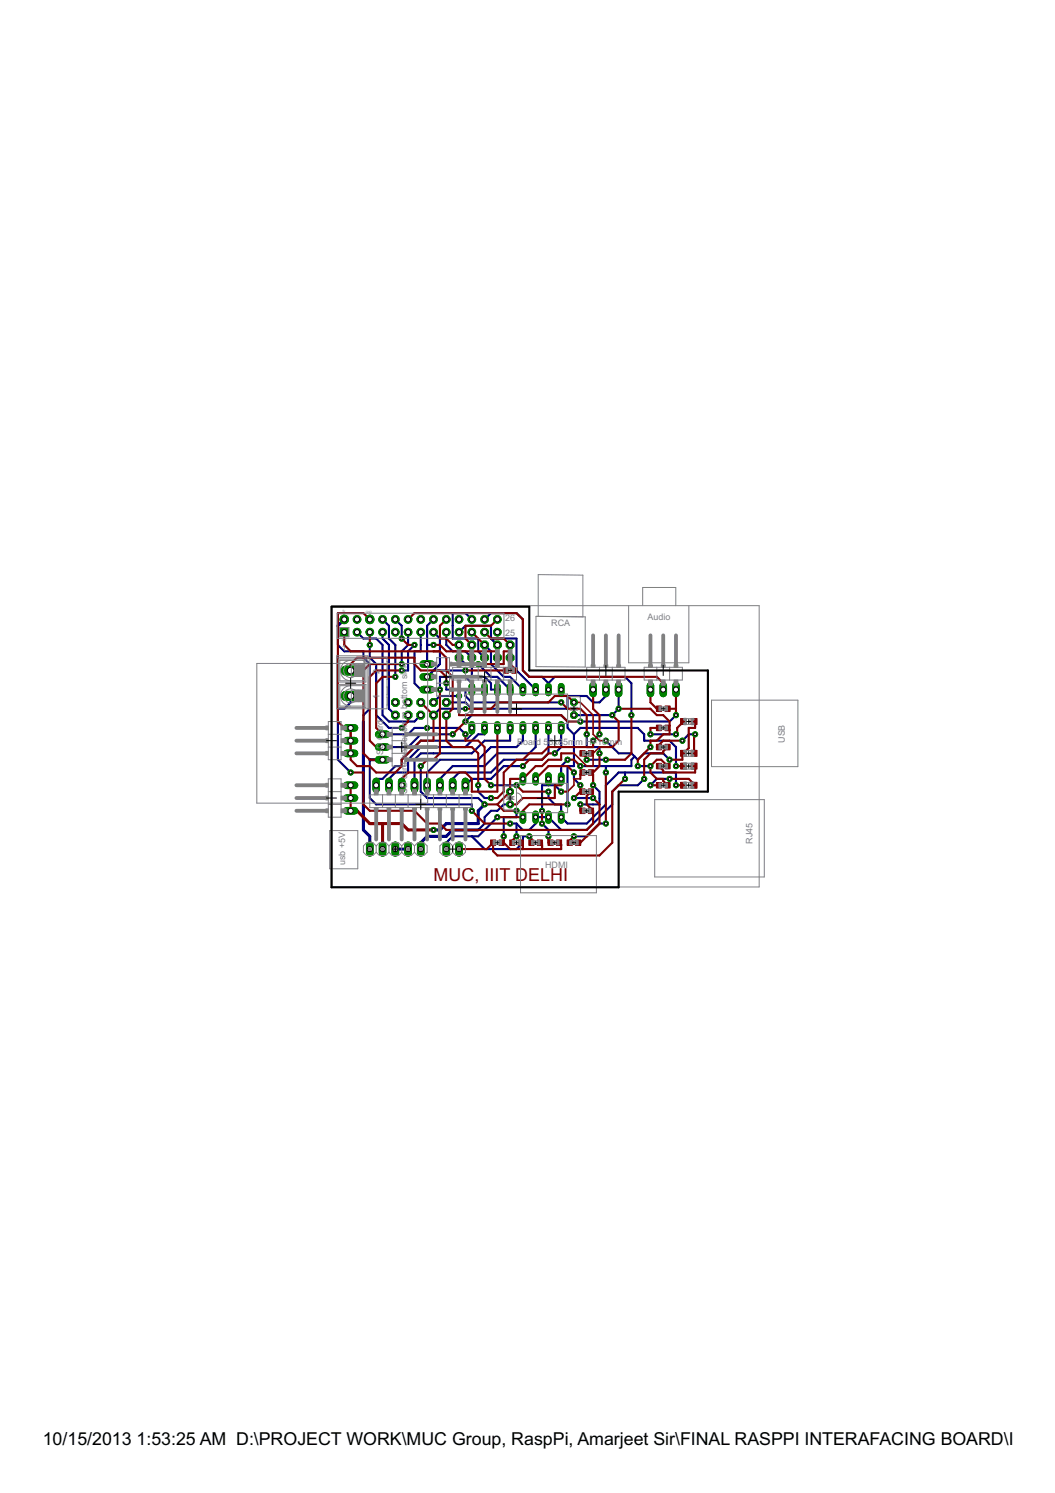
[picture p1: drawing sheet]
<svg xmlns="http://www.w3.org/2000/svg" width="210mm" height="297mm" viewBox="0 0 210 297" stroke-linecap="round" stroke-linejoin="round" font-family="sans-serif">
<defs><g id="words">
<text font-size="4" fill="#800000" x="86.3" y="175.3">MUC, IIIT DELHI</text>
<g font-size="4">
<text x="8.5" y="287.5">10/15/2013</text>
<text x="27.2" y="287.5">1:53:25 AM D:\PROJECT WORK\MUC Group, RaspPi, Amarjeet Sir\FINAL RASPPI INTERAFACING BOARD\Interfac</text>
</g>
<g font-size="2" fill="#808080">
<text x="100.5" y="123.6">26</text>
<text x="109.7" y="124.6">RCA</text>
<text x="128.8" y="123.3">Audio</text>
<text x="68" y="129.5">1</text>
<text x="100.5" y="126.6">25</text>
<text x="75.5" y="134" transform="rotate(-90 75.5 134)">2</text>
<text x="75.5" y="139.1" transform="rotate(-90 75.5 139.1)">1</text>
<text x="81" y="143.1" transform="rotate(-90 81 143.1)">m bottom sick</text>
<text x="76.2" y="145.9" transform="rotate(-90 76.2 145.9)">ard</text>
<text x="81" y="145.6" transform="rotate(-90 81 145.6)">5m</text>
<text x="102.9" y="148.2">Boar</text>
<text x="106.6" y="148.2">d 5</text>
<text x="109.1" y="148.2">6x8</text>
<text x="112" y="148.2">5m</text>
<text x="114.5" y="148.2">m H=16mm</text>
<text x="156.1" y="147.8" transform="rotate(-90 156.1 147.8)">USB</text>
<text x="76.2" y="150.2" transform="rotate(-90 76.2 150.2)">SD C</text>
<text x="81" y="153.1" transform="rotate(-90 81 153.1)">rd holder</text>
<text x="81" y="158" transform="rotate(-90 81 158)">SD ca</text>
<text x="149.7" y="167.9" transform="rotate(-90 149.7 167.9)">RJ45</text>
<text x="68.7" y="172.2" transform="rotate(-90 68.7 172.2)">usb +5V</text>
<text x="108.4" y="172.7">HDMI</text>
</g>
<g font-size=".7" fill="#808080">
<text x="68.1" y="121.9">5v</text>
<text x="72.8" y="121.9">GND</text>
<text x="68" y="127.5">3v</text>
<text x="68.6" y="127.5">3</text>
</g>
</g></defs>
<g fill="none" stroke="#000080" stroke-width=".42">
<path d="M67.2 124.5v3.8l1.3 1.3h3.8v1.3l1.3 1.2v8.9l-1.3 1.3v1.3M69.8 138.5v1.2l-1.3 1.3h-1.3v10.2l2.6 2.5M71 125.8l1.3 1.2h2.5l1.3 1.3v14l1.3 1.3h5.1l1.2-1.3M73.6 128.3v2.6l1.2 1.2v10.2l2.6 2.5h2.5M76.1 123.2l1.3 1.3v2.5l1.3 1.3v6.4M76.1 125.8v1.2l1.3 1.3v12.7l1.3 1.3M78.7 123.2l1.2 1.3v2.5M81.2 125.8v2.5l-1.3 1.3v2.5M82.5 128.3l-1.3 1.3v3.8h-1.3M83.7 125.8v3.8h-1.2v6.3l1.2 1.3h1.3M85 128.3h1.3M86.3 133.4h6.3"/>
<path d="M86.3 123.2l-1.3 1.3v7.6M86.3 125.8l1.2 1.2v5.1l-2.5 2.6M87.5 137.2v-2.5h5.1l1.3 1.2v1.3h2.5M88.8 125.8v2.5l1.3 1.3h2.5l1.3 1.3M88.8 135.9v1.3h3.8v1.3l1.3 1.2h17.8M91.3 130.9l1.3 1.2h1.3v2.6h2.5l1.3 1.2v1.3h1.3M91.3 125.8l1.3-1.3h5.1v2.5M91.3 138.5h-3.8l-1.2 1.2M93.9 123.2l-1.3-1.2h-2.5v5h5v2.6l1.3 1.3M95.1 132.1l2.6 2.6h1.3l2.5 2.5M96.4 123.2l1.3-1.2h5.1l1.2 1.2v10.2l1.3 1.3h2.5l1.3 1.2M96.4 128.3l1.3 1.3v2.5l2.5 2.6h1.3l2.5 2.5"/>
<path d="M97.7 127h5.1v6.4l3.8 3.8M97.7 127l1.3 1.3M109.1 135.9v1.3M109.1 135.9l1.3-1.2h14l1.2 1.2v6.4M120.5 137.2v1.3l-1.2 1.2h-1.3l-1.3-1.2h-3.8v2.5h-19l-1.3-1.3h-3.8M123.1 137.2v3.8l-1.3 1.3h-7.6M73.6 151.2v7.6l1.2 1.2h19.1v1.3M76.1 146.1h5.1l1.3-1.3h8.8l1.3 1.3M83.7 152.4v5.1l1.3 1.3h10.1l1.3 1.2M90.1 146.1h-6.4l-2.5 2.5h-5.1M92.6 147.4h-8.9l-3.8 3.8v1.2h-1.2l-2.6 2.6h-1.3v1.2M92.6 143.6l1.3-1.3h17.8l1.2 1.3v1.2l1.3 1.3"/>
<path d="M92.6 141h-5.1l-1.2 1.3M95.1 156.2v1.3l1.3 1.3h1.3M96.4 144.8v1.3h-1.3l-2.5 2.5h-8.9l-2.5 2.6v2.5h-2.5l-1.3 1.3v1.2M97.7 156.2h5.1M101.5 144.8v2.6h-5.1l-2.5 2.5h-10.2l-1.2 1.3v5M104 144.8v2.6l-1.2 1.2h-5.1l-2.6 2.6h-7.6l-2.5 2.5v2.5M104 152.4h-3.8l-2.5 2.6h-3.8l-1.3 1.2M106.6 144.8v3.8l-1.3 1.3h-6.3l-2.6 2.5h-6.3l-2.6 2.6v1.2M109.1 144.8v5.1l-1.3 1.3h-7.6l-2.5 2.5h-6.4l-1.2 1.3v1.2M109.1 155v1.2M111.7 157.5l-1.3-1.3h-2.6v5.1M111.7 144.8v3.8l-1.3 1.3"/>
<path d="M112.9 151.2l-1.2 1.2v2.6M114.2 158.8h3.8M114.2 146.1l1.3-1.3h11.4l1.3 1.3v1.3h5l1.3 1.2v3.8M114.2 146.1v6.3h-1.3v7.6M114.2 153.7v1.3l1.3 1.2M116.7 146.1v2.5h2.6v1.3M116.7 151.2h3.8M118 156.2l1.3 1.3v2.5h-3.8M119.3 146.1l-1.3 1.3M120.5 152.4v1.3M120.5 147.4l2.6 2.5h2.5l1.3 1.3 1.3-1.3h3.8l1.2 1.3M124.4 153.7v1.3"/>
<path d="M126.3 150.5l-.7 .7v1.2h-10.1M126.9 152.4h2.5M128.2 155l-1.3 1.2h-3.8l-1.3 1.3v2.5l-5.1 5.1h-5l-2.6-2.5h-2.5v1.3l-1.3 1.2h-1.3l-1.2-1.2M129.4 146.1h5.1M133.2 155h-2.5l-1.3 1.2M134.5 156.2v-2.5h-11.4l-2.6 2.5v3.8l-3.8 3.9h-3.8l-1.2-1.3v-2.6h-1.3l-1.3-1.2v-1.3M134.5 142.3l-1.3 1.3h-17.7M138.3 146.1h-1.3l-1.2 1.3M93.9 166.4l2.5 2.5h6.4l1.2-1.2v-1.3h1.3M99 162.6l-3.9 3.8h-5l-1.3 1.3v1.2M101.5 163.9h1.3M101.5 160h-1.3l-1.2 1.3h-1.3l-1.3 1.3v1.3l-1.3 1.2"/>
<path d="M102.8 161.3v1.3h-2.6v3.8M102.8 163.9v2.5M107.8 163.9l1.3 1.2v1.3M120.5 163.9h-1.2l-2.6 2.5h-2.5"/>
</g>
<path d="M68.5 123.2l-1.3 1.3M72.3 143.6v21.5l1.3 1.3v2.5M73.6 151.2h2.5M78.7 168.9h2.5M95.1 165.1h-5l-1.3 1.3h-3.8l-1.3 1.3v1.2M96.4 160l-1.3 1.3v2.6h-6.3l-1.3 1.2h-1.2" fill="none" stroke="#000080" stroke-width=".61"/>
<path d="M93.9 144.8v1.3l-1.3 1.3" fill="none" stroke="#000080" stroke-width=".32"/>
<path d="M93.9 144.1v1.4" fill="none" stroke="#008000" stroke-width="1.3"/>
<circle cx="93.9" cy="144.8" r=".4" fill="#fff" stroke="#000" stroke-width=".2"/>
<path d="M96.4 144.1v1.4" fill="none" stroke="#008000" stroke-width="1.3"/>
<circle cx="96.4" cy="144.8" r=".4" fill="#fff" stroke="#000" stroke-width=".2"/>
<path d="M109.1 144.1v1.4" fill="none" stroke="#008000" stroke-width="1.3"/>
<circle cx="109.1" cy="144.8" r=".4" fill="#fff" stroke="#000" stroke-width=".2"/>
<path d="M111.7 144.1v1.4" fill="none" stroke="#008000" stroke-width="1.3"/>
<circle cx="111.7" cy="144.8" r=".4" fill="#fff" stroke="#000" stroke-width=".2"/>
<path d="M99 144.1v1.4" fill="none" stroke="#008000" stroke-width="1.3"/>
<circle cx="99" cy="144.8" r=".4" fill="#fff" stroke="#000" stroke-width=".2"/>
<path d="M101.5 144.1v1.4" fill="none" stroke="#008000" stroke-width="1.3"/>
<circle cx="101.5" cy="144.8" r=".4" fill="#fff" stroke="#000" stroke-width=".2"/>
<path d="M106.6 144.1v1.4" fill="none" stroke="#008000" stroke-width="1.3"/>
<circle cx="106.6" cy="144.8" r=".4" fill="#fff" stroke="#000" stroke-width=".2"/>
<path d="M104 144.1v1.4" fill="none" stroke="#008000" stroke-width="1.3"/>
<circle cx="104" cy="144.8" r=".4" fill="#fff" stroke="#000" stroke-width=".2"/>
<path d="M111.7 136.5v1.4" fill="none" stroke="#008000" stroke-width="1.3"/>
<circle cx="111.7" cy="137.2" r=".4" fill="#fff" stroke="#000" stroke-width=".2"/>
<path d="M109.1 136.5v1.4" fill="none" stroke="#008000" stroke-width="1.3"/>
<circle cx="109.1" cy="137.2" r=".4" fill="#fff" stroke="#000" stroke-width=".2"/>
<path d="M106.6 136.5v1.4" fill="none" stroke="#008000" stroke-width="1.3"/>
<circle cx="106.6" cy="137.2" r=".4" fill="#fff" stroke="#000" stroke-width=".2"/>
<path d="M104 136.5v1.4" fill="none" stroke="#008000" stroke-width="1.3"/>
<circle cx="104" cy="137.2" r=".4" fill="#fff" stroke="#000" stroke-width=".2"/>
<path d="M101.5 136.5v1.4" fill="none" stroke="#008000" stroke-width="1.3"/>
<circle cx="101.5" cy="137.2" r=".4" fill="#fff" stroke="#000" stroke-width=".2"/>
<path d="M99 136.5v1.4" fill="none" stroke="#008000" stroke-width="1.3"/>
<circle cx="99" cy="137.2" r=".4" fill="#fff" stroke="#000" stroke-width=".2"/>
<path d="M96.4 136.5v1.4" fill="none" stroke="#008000" stroke-width="1.3"/>
<circle cx="96.4" cy="137.2" r=".4" fill="#fff" stroke="#000" stroke-width=".2"/>
<path d="M93.9 136.5v1.4" fill="none" stroke="#008000" stroke-width="1.3"/>
<circle cx="93.9" cy="137.2" r=".4" fill="#fff" stroke="#000" stroke-width=".2"/>
<path d="M92.6 155.5v1.5" fill="none" stroke="#008000" stroke-width="1.5"/>
<circle cx="92.6" cy="156.2" r=".51" fill="#fff" stroke="#000" stroke-width=".2"/>
<path d="M90.1 155.5v1.5" fill="none" stroke="#008000" stroke-width="1.5"/>
<circle cx="90.1" cy="156.2" r=".51" fill="#fff" stroke="#000" stroke-width=".2"/>
<path d="M87.5 155.5v1.5" fill="none" stroke="#008000" stroke-width="1.5"/>
<circle cx="87.5" cy="156.2" r=".51" fill="#fff" stroke="#000" stroke-width=".2"/>
<path d="M85 155.5v1.5" fill="none" stroke="#008000" stroke-width="1.5"/>
<circle cx="85" cy="156.2" r=".51" fill="#fff" stroke="#000" stroke-width=".2"/>
<path d="M82.5 155.5v1.5" fill="none" stroke="#008000" stroke-width="1.5"/>
<circle cx="82.5" cy="156.2" r=".51" fill="#fff" stroke="#000" stroke-width=".2"/>
<path d="M79.9 155.5v1.5" fill="none" stroke="#008000" stroke-width="1.5"/>
<circle cx="79.9" cy="156.2" r=".51" fill="#fff" stroke="#000" stroke-width=".2"/>
<path d="M77.4 155.5v1.5" fill="none" stroke="#008000" stroke-width="1.5"/>
<circle cx="77.4" cy="156.2" r=".51" fill="#fff" stroke="#000" stroke-width=".2"/>
<path d="M74.8 155.5v1.5" fill="none" stroke="#008000" stroke-width="1.5"/>
<circle cx="74.8" cy="156.2" r=".51" fill="#fff" stroke="#000" stroke-width=".2"/>
<path d="M104 161.9v1.3" fill="none" stroke="#008000" stroke-width="1.3"/>
<circle cx="104" cy="162.6" r=".4" fill="#fff" stroke="#000" stroke-width=".2"/>
<path d="M106.6 161.9v1.3" fill="none" stroke="#008000" stroke-width="1.3"/>
<circle cx="106.6" cy="162.6" r=".4" fill="#fff" stroke="#000" stroke-width=".2"/>
<path d="M106.6 154.3v1.3" fill="none" stroke="#008000" stroke-width="1.3"/>
<circle cx="106.6" cy="155" r=".4" fill="#fff" stroke="#000" stroke-width=".2"/>
<path d="M104 154.3v1.3" fill="none" stroke="#008000" stroke-width="1.3"/>
<circle cx="104" cy="155" r=".4" fill="#fff" stroke="#000" stroke-width=".2"/>
<path d="M109.1 161.9v1.3" fill="none" stroke="#008000" stroke-width="1.3"/>
<circle cx="109.1" cy="162.6" r=".4" fill="#fff" stroke="#000" stroke-width=".2"/>
<path d="M111.7 161.9v1.3" fill="none" stroke="#008000" stroke-width="1.3"/>
<circle cx="111.7" cy="162.6" r=".4" fill="#fff" stroke="#000" stroke-width=".2"/>
<path d="M109.1 154.3v1.3" fill="none" stroke="#008000" stroke-width="1.3"/>
<circle cx="109.1" cy="155" r=".4" fill="#fff" stroke="#000" stroke-width=".2"/>
<path d="M111.7 154.3v1.3" fill="none" stroke="#008000" stroke-width="1.3"/>
<circle cx="111.7" cy="155" r=".4" fill="#fff" stroke="#000" stroke-width=".2"/>
<circle cx="88.8" cy="139.7" r=".83" fill="#008000" stroke="#008000" stroke-width=".2"/>
<circle cx="88.8" cy="139.7" r=".51" fill="#fff" stroke="#000" stroke-width=".2"/>
<circle cx="86.3" cy="139.7" r=".83" fill="#008000" stroke="#008000" stroke-width=".2"/>
<circle cx="86.3" cy="139.7" r=".51" fill="#fff" stroke="#000" stroke-width=".2"/>
<circle cx="83.7" cy="139.7" r=".83" fill="#008000" stroke="#008000" stroke-width=".2"/>
<circle cx="83.7" cy="139.7" r=".51" fill="#fff" stroke="#000" stroke-width=".2"/>
<circle cx="81.2" cy="139.7" r=".83" fill="#008000" stroke="#008000" stroke-width=".2"/>
<circle cx="81.2" cy="139.7" r=".51" fill="#fff" stroke="#000" stroke-width=".2"/>
<circle cx="78.7" cy="139.7" r=".83" fill="#008000" stroke="#008000" stroke-width=".2"/>
<circle cx="78.7" cy="139.7" r=".51" fill="#fff" stroke="#000" stroke-width=".2"/>
<circle cx="88.8" cy="142.3" r=".83" fill="#008000" stroke="#008000" stroke-width=".2"/>
<circle cx="88.8" cy="142.3" r=".51" fill="#fff" stroke="#000" stroke-width=".2"/>
<circle cx="86.3" cy="142.3" r=".83" fill="#008000" stroke="#008000" stroke-width=".2"/>
<circle cx="86.3" cy="142.3" r=".51" fill="#fff" stroke="#000" stroke-width=".2"/>
<circle cx="83.7" cy="142.3" r=".83" fill="#008000" stroke="#008000" stroke-width=".2"/>
<circle cx="83.7" cy="142.3" r=".51" fill="#fff" stroke="#000" stroke-width=".2"/>
<circle cx="81.2" cy="142.3" r=".83" fill="#008000" stroke="#008000" stroke-width=".2"/>
<circle cx="81.2" cy="142.3" r=".51" fill="#fff" stroke="#000" stroke-width=".2"/>
<circle cx="78.7" cy="142.3" r=".83" fill="#008000" stroke="#008000" stroke-width=".2"/>
<circle cx="78.7" cy="142.3" r=".51" fill="#fff" stroke="#000" stroke-width=".2"/>
<path d="M118 136.4v1.6" fill="none" stroke="#008000" stroke-width="1.5"/>
<circle cx="118" cy="137.2" r=".51" fill="#fff" stroke="#000" stroke-width=".2"/>
<path d="M120.5 136.4v1.6" fill="none" stroke="#008000" stroke-width="1.5"/>
<circle cx="120.5" cy="137.2" r=".51" fill="#fff" stroke="#000" stroke-width=".2"/>
<path d="M123.1 136.4v1.6" fill="none" stroke="#008000" stroke-width="1.5"/>
<circle cx="123.1" cy="137.2" r=".51" fill="#fff" stroke="#000" stroke-width=".2"/>
<path d="M129.4 136.4v1.6" fill="none" stroke="#008000" stroke-width="1.5"/>
<circle cx="129.4" cy="137.2" r=".51" fill="#fff" stroke="#000" stroke-width=".2"/>
<path d="M132 136.4v1.6" fill="none" stroke="#008000" stroke-width="1.5"/>
<circle cx="132" cy="137.2" r=".51" fill="#fff" stroke="#000" stroke-width=".2"/>
<path d="M134.5 136.4v1.6" fill="none" stroke="#008000" stroke-width="1.5"/>
<circle cx="134.5" cy="137.2" r=".51" fill="#fff" stroke="#000" stroke-width=".2"/>
<path d="M68.8 138.5h2" fill="none" stroke="#008000" stroke-width="2"/>
<circle cx="69.8" cy="138.5" r=".66" fill="#fff" stroke="#000" stroke-width=".2"/>
<path d="M68.8 133.4h2" fill="none" stroke="#008000" stroke-width="2"/>
<circle cx="69.8" cy="133.4" r=".66" fill="#fff" stroke="#000" stroke-width=".2"/>
<circle cx="101.5" cy="157.5" r=".71" fill="#008000" stroke="#008000" stroke-width=".2"/>
<circle cx="101.5" cy="157.5" r=".4" fill="#fff" stroke="#000" stroke-width=".2"/>
<circle cx="101.5" cy="160" r=".71" fill="#008000" stroke="#008000" stroke-width=".2"/>
<circle cx="101.5" cy="160" r=".4" fill="#fff" stroke="#000" stroke-width=".2"/>
<circle cx="114.2" cy="142.3" r=".71" fill="#008000" stroke="#008000" stroke-width=".2"/>
<circle cx="114.2" cy="142.3" r=".4" fill="#fff" stroke="#000" stroke-width=".2"/>
<circle cx="114.2" cy="139.7" r=".71" fill="#008000" stroke="#008000" stroke-width=".2"/>
<circle cx="114.2" cy="139.7" r=".4" fill="#fff" stroke="#000" stroke-width=".2"/>
<path d="M75.4 146.1h1.5" fill="none" stroke="#008000" stroke-width="1.5"/>
<circle cx="76.1" cy="146.1" r=".51" fill="#fff" stroke="#000" stroke-width=".2"/>
<path d="M75.4 148.6h1.5" fill="none" stroke="#008000" stroke-width="1.5"/>
<circle cx="76.1" cy="148.6" r=".51" fill="#fff" stroke="#000" stroke-width=".2"/>
<path d="M75.4 151.2h1.5" fill="none" stroke="#008000" stroke-width="1.5"/>
<circle cx="76.1" cy="151.2" r=".51" fill="#fff" stroke="#000" stroke-width=".2"/>
<path d="M69 161.3h1.5" fill="none" stroke="#008000" stroke-width="1.5"/>
<circle cx="69.8" cy="161.3" r=".51" fill="#fff" stroke="#000" stroke-width=".2"/>
<path d="M69 158.8h1.5" fill="none" stroke="#008000" stroke-width="1.5"/>
<circle cx="69.8" cy="158.8" r=".51" fill="#fff" stroke="#000" stroke-width=".2"/>
<path d="M69 156.2h1.5" fill="none" stroke="#008000" stroke-width="1.5"/>
<circle cx="69.8" cy="156.2" r=".51" fill="#fff" stroke="#000" stroke-width=".2"/>
<path d="M69 149.9h1.5" fill="none" stroke="#008000" stroke-width="1.5"/>
<circle cx="69.8" cy="149.9" r=".51" fill="#fff" stroke="#000" stroke-width=".2"/>
<path d="M69 147.4h1.5" fill="none" stroke="#008000" stroke-width="1.5"/>
<circle cx="69.8" cy="147.4" r=".51" fill="#fff" stroke="#000" stroke-width=".2"/>
<path d="M69 144.8h1.5" fill="none" stroke="#008000" stroke-width="1.5"/>
<circle cx="69.8" cy="144.8" r=".51" fill="#fff" stroke="#000" stroke-width=".2"/>
<path d="M67.7 125h1.6v1.5h-1.6z" fill="#008000" stroke="#008000" stroke-width=".2"/>
<circle cx="68.5" cy="125.8" r=".51" fill="#fff" stroke="#000" stroke-width=".2"/>
<circle cx="68.5" cy="123.2" r=".85" fill="#008000" stroke="#008000" stroke-width=".2"/>
<circle cx="68.5" cy="123.2" r=".51" fill="#fff" stroke="#000" stroke-width=".2"/>
<circle cx="71" cy="125.8" r=".76" fill="#008000" stroke="#008000" stroke-width=".2"/>
<circle cx="71" cy="125.8" r=".51" fill="#fff" stroke="#000" stroke-width=".2"/>
<circle cx="71" cy="123.2" r=".76" fill="#008000" stroke="#008000" stroke-width=".2"/>
<circle cx="71" cy="123.2" r=".51" fill="#fff" stroke="#000" stroke-width=".2"/>
<circle cx="73.6" cy="125.8" r=".76" fill="#008000" stroke="#008000" stroke-width=".2"/>
<circle cx="73.6" cy="125.8" r=".51" fill="#fff" stroke="#000" stroke-width=".2"/>
<circle cx="73.6" cy="123.2" r=".85" fill="#008000" stroke="#008000" stroke-width=".2"/>
<circle cx="73.6" cy="123.2" r=".51" fill="#fff" stroke="#000" stroke-width=".2"/>
<circle cx="76.1" cy="125.8" r=".76" fill="#008000" stroke="#008000" stroke-width=".2"/>
<circle cx="76.1" cy="125.8" r=".51" fill="#fff" stroke="#000" stroke-width=".2"/>
<circle cx="76.1" cy="123.2" r=".76" fill="#008000" stroke="#008000" stroke-width=".2"/>
<circle cx="76.1" cy="123.2" r=".51" fill="#fff" stroke="#000" stroke-width=".2"/>
<circle cx="78.7" cy="125.8" r=".76" fill="#008000" stroke="#008000" stroke-width=".2"/>
<circle cx="78.7" cy="125.8" r=".51" fill="#fff" stroke="#000" stroke-width=".2"/>
<circle cx="78.7" cy="123.2" r=".76" fill="#008000" stroke="#008000" stroke-width=".2"/>
<circle cx="78.7" cy="123.2" r=".51" fill="#fff" stroke="#000" stroke-width=".2"/>
<circle cx="81.2" cy="125.8" r=".76" fill="#008000" stroke="#008000" stroke-width=".2"/>
<circle cx="81.2" cy="125.8" r=".51" fill="#fff" stroke="#000" stroke-width=".2"/>
<circle cx="81.2" cy="123.2" r=".76" fill="#008000" stroke="#008000" stroke-width=".2"/>
<circle cx="81.2" cy="123.2" r=".51" fill="#fff" stroke="#000" stroke-width=".2"/>
<circle cx="83.7" cy="125.8" r=".76" fill="#008000" stroke="#008000" stroke-width=".2"/>
<circle cx="83.7" cy="125.8" r=".51" fill="#fff" stroke="#000" stroke-width=".2"/>
<circle cx="83.7" cy="123.2" r=".76" fill="#008000" stroke="#008000" stroke-width=".2"/>
<circle cx="83.7" cy="123.2" r=".51" fill="#fff" stroke="#000" stroke-width=".2"/>
<circle cx="86.3" cy="125.8" r=".76" fill="#008000" stroke="#008000" stroke-width=".2"/>
<circle cx="86.3" cy="125.8" r=".51" fill="#fff" stroke="#000" stroke-width=".2"/>
<circle cx="86.3" cy="123.2" r=".76" fill="#008000" stroke="#008000" stroke-width=".2"/>
<circle cx="86.3" cy="123.2" r=".51" fill="#fff" stroke="#000" stroke-width=".2"/>
<circle cx="88.8" cy="125.8" r=".76" fill="#008000" stroke="#008000" stroke-width=".2"/>
<circle cx="88.8" cy="125.8" r=".51" fill="#fff" stroke="#000" stroke-width=".2"/>
<circle cx="88.8" cy="123.2" r=".76" fill="#008000" stroke="#008000" stroke-width=".2"/>
<circle cx="88.8" cy="123.2" r=".51" fill="#fff" stroke="#000" stroke-width=".2"/>
<circle cx="91.3" cy="125.8" r=".76" fill="#008000" stroke="#008000" stroke-width=".2"/>
<circle cx="91.3" cy="125.8" r=".51" fill="#fff" stroke="#000" stroke-width=".2"/>
<circle cx="91.3" cy="123.2" r=".76" fill="#008000" stroke="#008000" stroke-width=".2"/>
<circle cx="91.3" cy="123.2" r=".51" fill="#fff" stroke="#000" stroke-width=".2"/>
<circle cx="93.9" cy="125.8" r=".76" fill="#008000" stroke="#008000" stroke-width=".2"/>
<circle cx="93.9" cy="125.8" r=".51" fill="#fff" stroke="#000" stroke-width=".2"/>
<circle cx="93.9" cy="123.2" r=".76" fill="#008000" stroke="#008000" stroke-width=".2"/>
<circle cx="93.9" cy="123.2" r=".51" fill="#fff" stroke="#000" stroke-width=".2"/>
<circle cx="96.4" cy="125.8" r=".76" fill="#008000" stroke="#008000" stroke-width=".2"/>
<circle cx="96.4" cy="125.8" r=".51" fill="#fff" stroke="#000" stroke-width=".2"/>
<circle cx="96.4" cy="123.2" r=".76" fill="#008000" stroke="#008000" stroke-width=".2"/>
<circle cx="96.4" cy="123.2" r=".51" fill="#fff" stroke="#000" stroke-width=".2"/>
<circle cx="99" cy="125.8" r=".76" fill="#008000" stroke="#008000" stroke-width=".2"/>
<circle cx="99" cy="125.8" r=".51" fill="#fff" stroke="#000" stroke-width=".2"/>
<circle cx="99" cy="123.2" r=".76" fill="#008000" stroke="#008000" stroke-width=".2"/>
<circle cx="99" cy="123.2" r=".51" fill="#fff" stroke="#000" stroke-width=".2"/>
<path d="M83.7 168.2v1.5" fill="none" stroke="#008000" stroke-width="1.5"/>
<circle cx="83.7" cy="168.9" r=".51" fill="#fff" stroke="#000" stroke-width=".2"/>
<path d="M81.2 168.2v1.5" fill="none" stroke="#008000" stroke-width="1.5"/>
<circle cx="81.2" cy="168.9" r=".51" fill="#fff" stroke="#000" stroke-width=".2"/>
<path d="M78.7 168.2v1.5" fill="none" stroke="#008000" stroke-width="1.5"/>
<circle cx="78.7" cy="168.9" r=".51" fill="#fff" stroke="#000" stroke-width=".2"/>
<path d="M76.1 168.2v1.5" fill="none" stroke="#008000" stroke-width="1.5"/>
<circle cx="76.1" cy="168.9" r=".51" fill="#fff" stroke="#000" stroke-width=".2"/>
<path d="M73.6 168.2v1.5" fill="none" stroke="#008000" stroke-width="1.5"/>
<circle cx="73.6" cy="168.9" r=".51" fill="#fff" stroke="#000" stroke-width=".2"/>
<path d="M84.2 132.1h1.5" fill="none" stroke="#008000" stroke-width="1.5"/>
<circle cx="85" cy="132.1" r=".51" fill="#fff" stroke="#000" stroke-width=".2"/>
<path d="M84.2 134.7h1.5" fill="none" stroke="#008000" stroke-width="1.5"/>
<circle cx="85" cy="134.7" r=".51" fill="#fff" stroke="#000" stroke-width=".2"/>
<path d="M84.2 137.2h1.5" fill="none" stroke="#008000" stroke-width="1.5"/>
<circle cx="85" cy="137.2" r=".51" fill="#fff" stroke="#000" stroke-width=".2"/>
<path d="M88.8 168.2v1.5" fill="none" stroke="#008000" stroke-width="1.5"/>
<circle cx="88.8" cy="168.9" r=".51" fill="#fff" stroke="#000" stroke-width=".2"/>
<path d="M91.3 168.2v1.5" fill="none" stroke="#008000" stroke-width="1.5"/>
<circle cx="91.3" cy="168.9" r=".51" fill="#fff" stroke="#000" stroke-width=".2"/>
<circle cx="101.5" cy="130.9" r=".83" fill="#008000" stroke="#008000" stroke-width=".2"/>
<circle cx="101.5" cy="130.9" r=".51" fill="#fff" stroke="#000" stroke-width=".2"/>
<circle cx="99" cy="130.9" r=".83" fill="#008000" stroke="#008000" stroke-width=".2"/>
<circle cx="99" cy="130.9" r=".51" fill="#fff" stroke="#000" stroke-width=".2"/>
<circle cx="96.4" cy="130.9" r=".83" fill="#008000" stroke="#008000" stroke-width=".2"/>
<circle cx="96.4" cy="130.9" r=".51" fill="#fff" stroke="#000" stroke-width=".2"/>
<circle cx="93.9" cy="130.9" r=".83" fill="#008000" stroke="#008000" stroke-width=".2"/>
<circle cx="93.9" cy="130.9" r=".51" fill="#fff" stroke="#000" stroke-width=".2"/>
<circle cx="91.3" cy="130.9" r=".83" fill="#008000" stroke="#008000" stroke-width=".2"/>
<circle cx="91.3" cy="130.9" r=".51" fill="#fff" stroke="#000" stroke-width=".2"/>
<circle cx="101.5" cy="128.3" r=".83" fill="#008000" stroke="#008000" stroke-width=".2"/>
<circle cx="101.5" cy="128.3" r=".51" fill="#fff" stroke="#000" stroke-width=".2"/>
<circle cx="99" cy="128.3" r=".83" fill="#008000" stroke="#008000" stroke-width=".2"/>
<circle cx="99" cy="128.3" r=".51" fill="#fff" stroke="#000" stroke-width=".2"/>
<circle cx="96.4" cy="128.3" r=".83" fill="#008000" stroke="#008000" stroke-width=".2"/>
<circle cx="96.4" cy="128.3" r=".51" fill="#fff" stroke="#000" stroke-width=".2"/>
<circle cx="93.9" cy="128.3" r=".83" fill="#008000" stroke="#008000" stroke-width=".2"/>
<circle cx="93.9" cy="128.3" r=".51" fill="#fff" stroke="#000" stroke-width=".2"/>
<circle cx="91.3" cy="128.3" r=".83" fill="#008000" stroke="#008000" stroke-width=".2"/>
<circle cx="91.3" cy="128.3" r=".51" fill="#fff" stroke="#000" stroke-width=".2"/>
<circle cx="95.1" cy="156.2" r=".51" fill="#008000" stroke="#008000" stroke-width=".2"/>
<circle cx="95.1" cy="156.2" r=".3" fill="#fff" stroke="#000" stroke-width=".2"/>
<circle cx="118" cy="147.4" r=".51" fill="#008000" stroke="#008000" stroke-width=".2"/>
<circle cx="118" cy="147.4" r=".3" fill="#fff" stroke="#000" stroke-width=".2"/>
<circle cx="119.3" cy="146.1" r=".51" fill="#008000" stroke="#008000" stroke-width=".2"/>
<circle cx="119.3" cy="146.1" r=".3" fill="#fff" stroke="#000" stroke-width=".2"/>
<circle cx="97.7" cy="158.8" r=".51" fill="#008000" stroke="#008000" stroke-width=".2"/>
<circle cx="97.7" cy="158.8" r=".3" fill="#fff" stroke="#000" stroke-width=".2"/>
<circle cx="78.7" cy="134.7" r=".51" fill="#008000" stroke="#008000" stroke-width=".2"/>
<circle cx="78.7" cy="134.7" r=".3" fill="#fff" stroke="#000" stroke-width=".2"/>
<circle cx="85" cy="144.8" r=".51" fill="#008000" stroke="#008000" stroke-width=".2"/>
<circle cx="85" cy="144.8" r=".3" fill="#fff" stroke="#000" stroke-width=".2"/>
<circle cx="97.7" cy="156.2" r=".51" fill="#008000" stroke="#008000" stroke-width=".2"/>
<circle cx="97.7" cy="156.2" r=".3" fill="#fff" stroke="#000" stroke-width=".2"/>
<circle cx="92.6" cy="146.1" r=".51" fill="#008000" stroke="#008000" stroke-width=".2"/>
<circle cx="92.6" cy="146.1" r=".3" fill="#fff" stroke="#000" stroke-width=".2"/>
<circle cx="134.5" cy="156.2" r=".51" fill="#008000" stroke="#008000" stroke-width=".2"/>
<circle cx="134.5" cy="156.2" r=".3" fill="#fff" stroke="#000" stroke-width=".2"/>
<circle cx="102.8" cy="156.2" r=".51" fill="#008000" stroke="#008000" stroke-width=".2"/>
<circle cx="102.8" cy="156.2" r=".3" fill="#fff" stroke="#000" stroke-width=".2"/>
<circle cx="109.1" cy="157.5" r=".51" fill="#008000" stroke="#008000" stroke-width=".2"/>
<circle cx="109.1" cy="157.5" r=".3" fill="#fff" stroke="#000" stroke-width=".2"/>
<circle cx="124.4" cy="155" r=".51" fill="#008000" stroke="#008000" stroke-width=".2"/>
<circle cx="124.4" cy="155" r=".3" fill="#fff" stroke="#000" stroke-width=".2"/>
<circle cx="79.9" cy="127" r=".51" fill="#008000" stroke="#008000" stroke-width=".2"/>
<circle cx="79.9" cy="127" r=".3" fill="#fff" stroke="#000" stroke-width=".2"/>
<circle cx="82.5" cy="128.3" r=".51" fill="#008000" stroke="#008000" stroke-width=".2"/>
<circle cx="82.5" cy="128.3" r=".3" fill="#fff" stroke="#000" stroke-width=".2"/>
<circle cx="112.9" cy="160" r=".51" fill="#008000" stroke="#008000" stroke-width=".2"/>
<circle cx="112.9" cy="160" r=".3" fill="#fff" stroke="#000" stroke-width=".2"/>
<circle cx="134.5" cy="152.4" r=".51" fill="#008000" stroke="#008000" stroke-width=".2"/>
<circle cx="134.5" cy="152.4" r=".3" fill="#fff" stroke="#000" stroke-width=".2"/>
<circle cx="92.6" cy="143.6" r=".51" fill="#008000" stroke="#008000" stroke-width=".2"/>
<circle cx="92.6" cy="143.6" r=".3" fill="#fff" stroke="#000" stroke-width=".2"/>
<circle cx="90.1" cy="146.1" r=".51" fill="#008000" stroke="#008000" stroke-width=".2"/>
<circle cx="90.1" cy="146.1" r=".3" fill="#fff" stroke="#000" stroke-width=".2"/>
<circle cx="99" cy="162.6" r=".51" fill="#008000" stroke="#008000" stroke-width=".2"/>
<circle cx="99" cy="162.6" r=".3" fill="#fff" stroke="#000" stroke-width=".2"/>
<circle cx="105.3" cy="166.4" r=".51" fill="#008000" stroke="#008000" stroke-width=".2"/>
<circle cx="105.3" cy="166.4" r=".3" fill="#fff" stroke="#000" stroke-width=".2"/>
<circle cx="79.9" cy="133.4" r=".51" fill="#008000" stroke="#008000" stroke-width=".2"/>
<circle cx="79.9" cy="133.4" r=".3" fill="#fff" stroke="#000" stroke-width=".2"/>
<circle cx="86.3" cy="128.3" r=".51" fill="#008000" stroke="#008000" stroke-width=".2"/>
<circle cx="86.3" cy="128.3" r=".3" fill="#fff" stroke="#000" stroke-width=".2"/>
<circle cx="125.6" cy="142.3" r=".51" fill="#008000" stroke="#008000" stroke-width=".2"/>
<circle cx="125.6" cy="142.3" r=".3" fill="#fff" stroke="#000" stroke-width=".2"/>
<circle cx="120.5" cy="151.2" r=".51" fill="#008000" stroke="#008000" stroke-width=".2"/>
<circle cx="120.5" cy="151.2" r=".3" fill="#fff" stroke="#000" stroke-width=".2"/>
<circle cx="116.7" cy="151.2" r=".51" fill="#008000" stroke="#008000" stroke-width=".2"/>
<circle cx="116.7" cy="151.2" r=".3" fill="#fff" stroke="#000" stroke-width=".2"/>
<circle cx="73.6" cy="128.3" r=".51" fill="#008000" stroke="#008000" stroke-width=".2"/>
<circle cx="73.6" cy="128.3" r=".3" fill="#fff" stroke="#000" stroke-width=".2"/>
<circle cx="79.9" cy="144.8" r=".51" fill="#008000" stroke="#008000" stroke-width=".2"/>
<circle cx="79.9" cy="144.8" r=".3" fill="#fff" stroke="#000" stroke-width=".2"/>
<circle cx="92.6" cy="141" r=".44" fill="#008000" stroke="#008000" stroke-width=".2"/>
<circle cx="92.6" cy="141" r=".25" fill="#fff" stroke="#000" stroke-width=".2"/>
<circle cx="112.9" cy="151.2" r=".51" fill="#008000" stroke="#008000" stroke-width=".2"/>
<circle cx="112.9" cy="151.2" r=".3" fill="#fff" stroke="#000" stroke-width=".2"/>
<circle cx="115.5" cy="152.4" r=".51" fill="#008000" stroke="#008000" stroke-width=".2"/>
<circle cx="115.5" cy="152.4" r=".3" fill="#fff" stroke="#000" stroke-width=".2"/>
<circle cx="120.5" cy="147.4" r=".51" fill="#008000" stroke="#008000" stroke-width=".2"/>
<circle cx="120.5" cy="147.4" r=".3" fill="#fff" stroke="#000" stroke-width=".2"/>
<circle cx="133.2" cy="151.2" r=".51" fill="#008000" stroke="#008000" stroke-width=".2"/>
<circle cx="133.2" cy="151.2" r=".3" fill="#fff" stroke="#000" stroke-width=".2"/>
<circle cx="114.2" cy="166.4" r=".51" fill="#008000" stroke="#008000" stroke-width=".2"/>
<circle cx="114.2" cy="166.4" r=".3" fill="#fff" stroke="#000" stroke-width=".2"/>
<circle cx="120.5" cy="163.9" r=".51" fill="#008000" stroke="#008000" stroke-width=".2"/>
<circle cx="120.5" cy="163.9" r=".3" fill="#fff" stroke="#000" stroke-width=".2"/>
<circle cx="120.5" cy="153.7" r=".51" fill="#008000" stroke="#008000" stroke-width=".2"/>
<circle cx="120.5" cy="153.7" r=".3" fill="#fff" stroke="#000" stroke-width=".2"/>
<circle cx="92.6" cy="133.4" r=".51" fill="#008000" stroke="#008000" stroke-width=".2"/>
<circle cx="92.6" cy="133.4" r=".3" fill="#fff" stroke="#000" stroke-width=".2"/>
<circle cx="95.1" cy="132.1" r=".51" fill="#008000" stroke="#008000" stroke-width=".2"/>
<circle cx="95.1" cy="132.1" r=".3" fill="#fff" stroke="#000" stroke-width=".2"/>
<circle cx="104" cy="152.4" r=".51" fill="#008000" stroke="#008000" stroke-width=".2"/>
<circle cx="104" cy="152.4" r=".3" fill="#fff" stroke="#000" stroke-width=".2"/>
<circle cx="110.4" cy="149.9" r=".51" fill="#008000" stroke="#008000" stroke-width=".2"/>
<circle cx="110.4" cy="149.9" r=".3" fill="#fff" stroke="#000" stroke-width=".2"/>
<circle cx="88.8" cy="135.9" r=".51" fill="#008000" stroke="#008000" stroke-width=".2"/>
<circle cx="88.8" cy="135.9" r=".3" fill="#fff" stroke="#000" stroke-width=".2"/>
<circle cx="116.7" cy="146.1" r=".51" fill="#008000" stroke="#008000" stroke-width=".2"/>
<circle cx="116.7" cy="146.1" r=".3" fill="#fff" stroke="#000" stroke-width=".2"/>
<circle cx="119.3" cy="149.9" r=".51" fill="#008000" stroke="#008000" stroke-width=".2"/>
<circle cx="119.3" cy="149.9" r=".3" fill="#fff" stroke="#000" stroke-width=".2"/>
<circle cx="111.7" cy="139.7" r=".51" fill="#008000" stroke="#008000" stroke-width=".2"/>
<circle cx="111.7" cy="139.7" r=".3" fill="#fff" stroke="#000" stroke-width=".2"/>
<circle cx="115.5" cy="160" r=".51" fill="#008000" stroke="#008000" stroke-width=".2"/>
<circle cx="115.5" cy="160" r=".3" fill="#fff" stroke="#000" stroke-width=".2"/>
<circle cx="118" cy="156.2" r=".51" fill="#008000" stroke="#008000" stroke-width=".2"/>
<circle cx="118" cy="156.2" r=".3" fill="#fff" stroke="#000" stroke-width=".2"/>
<circle cx="69.8" cy="153.7" r=".51" fill="#008000" stroke="#008000" stroke-width=".2"/>
<circle cx="69.8" cy="153.7" r=".3" fill="#fff" stroke="#000" stroke-width=".2"/>
<circle cx="91.3" cy="138.5" r=".51" fill="#008000" stroke="#008000" stroke-width=".2"/>
<circle cx="91.3" cy="138.5" r=".3" fill="#fff" stroke="#000" stroke-width=".2"/>
<circle cx="115.5" cy="143.6" r=".51" fill="#008000" stroke="#008000" stroke-width=".2"/>
<circle cx="115.5" cy="143.6" r=".3" fill="#fff" stroke="#000" stroke-width=".2"/>
<circle cx="134.5" cy="142.3" r=".51" fill="#008000" stroke="#008000" stroke-width=".2"/>
<circle cx="134.5" cy="142.3" r=".3" fill="#fff" stroke="#000" stroke-width=".2"/>
<circle cx="79.9" cy="132.1" r=".51" fill="#008000" stroke="#008000" stroke-width=".2"/>
<circle cx="79.9" cy="132.1" r=".3" fill="#fff" stroke="#000" stroke-width=".2"/>
<circle cx="128.2" cy="155" r=".51" fill="#008000" stroke="#008000" stroke-width=".2"/>
<circle cx="128.2" cy="155" r=".3" fill="#fff" stroke="#000" stroke-width=".2"/>
<circle cx="101.5" cy="163.9" r=".51" fill="#008000" stroke="#008000" stroke-width=".2"/>
<circle cx="101.5" cy="163.9" r=".3" fill="#fff" stroke="#000" stroke-width=".2"/>
<circle cx="102.8" cy="166.4" r=".51" fill="#008000" stroke="#008000" stroke-width=".2"/>
<circle cx="102.8" cy="166.4" r=".3" fill="#fff" stroke="#000" stroke-width=".2"/>
<circle cx="93.9" cy="161.3" r=".51" fill="#008000" stroke="#008000" stroke-width=".2"/>
<circle cx="93.9" cy="161.3" r=".3" fill="#fff" stroke="#000" stroke-width=".2"/>
<circle cx="111.7" cy="157.5" r=".51" fill="#008000" stroke="#008000" stroke-width=".2"/>
<circle cx="111.7" cy="157.5" r=".3" fill="#fff" stroke="#000" stroke-width=".2"/>
<circle cx="109.1" cy="166.4" r=".51" fill="#008000" stroke="#008000" stroke-width=".2"/>
<circle cx="109.1" cy="166.4" r=".3" fill="#fff" stroke="#000" stroke-width=".2"/>
<circle cx="107.8" cy="163.9" r=".51" fill="#008000" stroke="#008000" stroke-width=".2"/>
<circle cx="107.8" cy="163.9" r=".3" fill="#fff" stroke="#000" stroke-width=".2"/>
<circle cx="107.8" cy="161.3" r=".51" fill="#008000" stroke="#008000" stroke-width=".2"/>
<circle cx="107.8" cy="161.3" r=".3" fill="#fff" stroke="#000" stroke-width=".2"/>
<circle cx="115.5" cy="156.2" r=".51" fill="#008000" stroke="#008000" stroke-width=".2"/>
<circle cx="115.5" cy="156.2" r=".3" fill="#fff" stroke="#000" stroke-width=".2"/>
<circle cx="114.2" cy="153.7" r=".51" fill="#008000" stroke="#008000" stroke-width=".2"/>
<circle cx="114.2" cy="153.7" r=".3" fill="#fff" stroke="#000" stroke-width=".2"/>
<circle cx="118" cy="158.8" r=".51" fill="#008000" stroke="#008000" stroke-width=".2"/>
<circle cx="118" cy="158.8" r=".3" fill="#fff" stroke="#000" stroke-width=".2"/>
<circle cx="114.2" cy="158.8" r=".51" fill="#008000" stroke="#008000" stroke-width=".2"/>
<circle cx="114.2" cy="158.8" r=".3" fill="#fff" stroke="#000" stroke-width=".2"/>
<circle cx="129.4" cy="156.2" r=".51" fill="#008000" stroke="#008000" stroke-width=".2"/>
<circle cx="129.4" cy="156.2" r=".3" fill="#fff" stroke="#000" stroke-width=".2"/>
<circle cx="133.2" cy="155" r=".51" fill="#008000" stroke="#008000" stroke-width=".2"/>
<circle cx="133.2" cy="155" r=".3" fill="#fff" stroke="#000" stroke-width=".2"/>
<circle cx="138.3" cy="146.1" r=".51" fill="#008000" stroke="#008000" stroke-width=".2"/>
<circle cx="138.3" cy="146.1" r=".3" fill="#fff" stroke="#000" stroke-width=".2"/>
<circle cx="135.8" cy="147.4" r=".51" fill="#008000" stroke="#008000" stroke-width=".2"/>
<circle cx="135.8" cy="147.4" r=".3" fill="#fff" stroke="#000" stroke-width=".2"/>
<circle cx="86.3" cy="165.1" r=".51" fill="#008000" stroke="#008000" stroke-width=".2"/>
<circle cx="86.3" cy="165.1" r=".3" fill="#fff" stroke="#000" stroke-width=".2"/>
<circle cx="83.7" cy="152.4" r=".51" fill="#008000" stroke="#008000" stroke-width=".2"/>
<circle cx="83.7" cy="152.4" r=".3" fill="#fff" stroke="#000" stroke-width=".2"/>
<circle cx="96.4" cy="160" r=".51" fill="#008000" stroke="#008000" stroke-width=".2"/>
<circle cx="96.4" cy="160" r=".3" fill="#fff" stroke="#000" stroke-width=".2"/>
<circle cx="121.8" cy="142.3" r=".51" fill="#008000" stroke="#008000" stroke-width=".2"/>
<circle cx="121.8" cy="142.3" r=".3" fill="#fff" stroke="#000" stroke-width=".2"/>
<circle cx="123.1" cy="141" r=".51" fill="#008000" stroke="#008000" stroke-width=".2"/>
<circle cx="123.1" cy="141" r=".3" fill="#fff" stroke="#000" stroke-width=".2"/>
<circle cx="129.4" cy="152.4" r=".51" fill="#008000" stroke="#008000" stroke-width=".2"/>
<circle cx="129.4" cy="152.4" r=".3" fill="#fff" stroke="#000" stroke-width=".2"/>
<circle cx="129.4" cy="148.6" r=".51" fill="#008000" stroke="#008000" stroke-width=".2"/>
<circle cx="129.4" cy="148.6" r=".3" fill="#fff" stroke="#000" stroke-width=".2"/>
<circle cx="126.9" cy="152.4" r=".51" fill="#008000" stroke="#008000" stroke-width=".2"/>
<circle cx="126.9" cy="152.4" r=".3" fill="#fff" stroke="#000" stroke-width=".2"/>
<circle cx="100.2" cy="166.4" r=".51" fill="#008000" stroke="#008000" stroke-width=".2"/>
<circle cx="100.2" cy="166.4" r=".3" fill="#fff" stroke="#000" stroke-width=".2"/>
<circle cx="102.8" cy="161.3" r=".51" fill="#008000" stroke="#008000" stroke-width=".2"/>
<circle cx="102.8" cy="161.3" r=".3" fill="#fff" stroke="#000" stroke-width=".2"/>
<circle cx="87.5" cy="137.2" r=".51" fill="#008000" stroke="#008000" stroke-width=".2"/>
<circle cx="87.5" cy="137.2" r=".3" fill="#fff" stroke="#000" stroke-width=".2"/>
<circle cx="129.4" cy="146.1" r=".51" fill="#008000" stroke="#008000" stroke-width=".2"/>
<circle cx="129.4" cy="146.1" r=".3" fill="#fff" stroke="#000" stroke-width=".2"/>
<circle cx="134.5" cy="146.1" r=".51" fill="#008000" stroke="#008000" stroke-width=".2"/>
<circle cx="134.5" cy="146.1" r=".3" fill="#fff" stroke="#000" stroke-width=".2"/>
<g fill="#800000" stroke="#800000" stroke-width=".2">
<path d="M115.4 153.1h1v1.1h-1z"/>
<path d="M117.1 153.1h1v1.1h-1z"/>
<path d="M115.4 157h1v1.1h-1z"/>
<path d="M117.1 157h1v1.1h-1z"/>
<path d="M115.4 160.8h1v1.1h-1z"/>
<path d="M117.1 160.8h1v1.1h-1z"/>
<path d="M130.6 140.5h1v1.1h-1z"/>
<path d="M132.3 140.5h1v1.1h-1z"/>
<path d="M115.4 149.3h1v1.1h-1z"/>
<path d="M117.1 149.3h1v1.1h-1z"/>
<path d="M130.6 151.9h1v1.1h-1z"/>
<path d="M132.3 151.9h1v1.1h-1z"/>
<path d="M130.6 155.7h1v1.1h-1z"/>
<path d="M132.3 155.7h1v1.1h-1z"/>
<path d="M130.6 148.1h1v1.1h-1z"/>
<path d="M132.3 148.1h1v1.1h-1z"/>
<path d="M135.4 151.8h1.2v1.2h-1.2z"/>
<path d="M137.5 151.8h1.2v1.2h-1.2z"/>
<path d="M135.4 155.6h1.2v1.2h-1.2z"/>
<path d="M137.5 155.6h1.2v1.2h-1.2z"/>
<path d="M135.4 149.3h1.2v1.2h-1.2z"/>
<path d="M137.5 149.3h1.2v1.2h-1.2z"/>
<path d="M130.6 144.3h1v1.1h-1z"/>
<path d="M132.3 144.3h1v1.1h-1z"/>
<path d="M137.5 143h1.2v1.1h-1.2z"/>
<path d="M135.4 143h1.2v1.1h-1.2z"/>
<path d="M97.6 167.1h1v1.1h-1z"/>
<path d="M99.3 167.1h1v1.1h-1z"/>
<path d="M101.4 167.1h1v1.1h-1z"/>
<path d="M103.1 167.1h1v1.1h-1z"/>
<path d="M105.2 167.1h1v1.1h-1z"/>
<path d="M106.9 167.1h1v1.1h-1z"/>
<path d="M109 167.1h1v1.1h-1z"/>
<path d="M110.7 167.1h1v1.1h-1z"/>
<path d="M112.8 167.1h1.1v1.1h-1.1z"/>
<path d="M114.5 167.1h1v1.1h-1z"/>
<path d="M100.1 132.8h1.1v1.1h-1.1z"/>
<path d="M101.8 132.8h1v1.1h-1z"/>
</g>
<g fill="none" stroke="#800000" stroke-width=".42">
<path d="M68.5 125.8v2.5l1.3 1.3h17.7l1.3 1.3v2.5l1.3 1.3v6.3l-1.3 1.3v5.1l1.3 1.2h3.8l1.2 1.3v6.3M69.8 133.4v-1.3l1.2-1.2h11.5v1.2l1.2 1.3h3.8l1.3 1.3v1.2M73.6 123.2l-1.3-1.2h-5.1v21.6l1.3 1.2h1.3v6.4l1.2 1.2h2.6l1.2 1.3h3.9l1.2-1.3v-1.2l3.8-3.8h2.6v-5.1l-2.6-2.6M73.6 125.8v2.5M78.7 134.7h-2.6l-1.3 1.2v8.9l1.3 1.3M79.9 133.4h-5.1l-1.2 1.3v12.7l1.2 1.2h1.3M79.9 132.1h-6.3l-1.3 1.3v16.5l1.3 1.3h2.5M79.9 127l1.3 1.3h1.3M81.2 123.2l1.3-1.2h20.3l1.2 1.2v10.2l1.3 1.3h25.4l1.3 1.2v1.3M86.3 128.3h1.2l1.3 1.3h10.2v1.3M87.5 137.2v12.7l-1.2 1.3h-1.3l-1.3 1.2M88.8 123.2l-1.3 1.3v2.5h1.3l1.3 1.3h1.2"/>
<path d="M91.3 138.5v3.8h20.4l1.2 1.3h2.6M92.6 133.4h8M93.9 125.8l2.5 2.5M96.4 125.8l1.3 1.2h2.5l1.3 1.3v1.3h-1.3v2.5h-5.1M99 123.2l-1.3 1.3h-5.1v2.5l1.3 1.3M99 137.2v2.5M99 139.7l-1.3 1.3h-5.1M99 139.7h10.1l1.3-1.2h2.5l1.3 1.2M101.5 130.9v1.2l.8 .9v.4M111.7 139.7l1.2 1.3h2.6l1.2 1.3v3.8M111.7 137.2v1.3M118 137.2v3.8l1.3 1.3v3.8"/>
<path d="M129.4 137.2v2.5l1.3 1.3h.4M134.5 137.2v5.1M69.8 153.7h2.5v6.3l1.3 1.3h8.9l2.5 2.6h2.5l1.3 1.2h27.9l1.3-1.2v-2.6h-.4v-.4l-.9-.9v-1.7l.9-.8M69.8 156.2v5.1M81.2 142.3v1.3l-1.3 1.2M92.6 146.1v1.3h2.5l1.3 1.2v6.4l1.3 1.2M92.6 143.6l-2.5 2.5M99 144.8v12.7h-5.1v-2.5l-1.3-1.3h-11.4l-1.3 1.3v1.2M102.8 156.2l1.2 1.3h5.1M110.4 149.9h-1.3l-1.3 1.3h-2.5l-1.3 1.2M111.7 155v1.2h-1.3v2.6h-6.4l-1.2 1.2h-1.3M111.7 157.5h1.2"/>
<path d="M112.9 151.2h1.3l1.3 1.2M114.2 149.9h-2.5v1.3h-2.6l-1.3 1.2h-1.2l-2.6 2.6h-2.5v2.5l-2.5 2.5M114.2 153.7l-1.3-1.3h-3.8l-2.5 2.6M115.5 156.2v.9l.4 .4h-.4l-1.3 1.3M115.9 149.9l.8 .8v.5M115.9 153.7l-.4 .4v.9M118 147.4v1.2h-8.9l-1.3 1.3h-2.5l-1.3 1.3h-1.2l-2.6 2.5v3.8l-1.2 1.3h-1.3M118 158.8l1.3 1.2v3.9l-3.8 3.8h-.5M119.3 149.9v2.5l-1.3 1.3h-.4l.4 .4v2.1M120.5 153.7v10.2M121.8 142.3l1.3 1.3v3.8l-1.3 1.2h-2.5M123.1 141h6.3l1.3 1.3h1.3l1.2 1.3v.8l-.4 .4 .4 .4v.9h-1.2l-1.3 1.3h-1.3v1.2l-2.5 2.6v1.2"/>
<path d="M124.4 155l-2.6 2.5v10.2l-2.5 2.5h-20.3l-.9-.8v-1.7l-1.3 1.2h-5.5M125.6 142.3v7.6l-1.2 1.3h-3.9M129.4 156.2h1.7M131.1 152.4l.9 .9v.4h6.3v-1.3h-.2M131.1 144.8h-1.7v1.3M132.8 152.4l-1.2-1.2h-.9l-1.3 1.2v1.3l1.3 1.3h1.3v.4l.8 .8v-.4M132.8 148.6l-.8 .9v.4h-2.6l-1.2 1.3v3.8M132.8 141h1.7M133.2 155h3.8l1.1 1v.2M134.5 156.2h1.5M134.5 152.4h1.5M135.8 147.4h-3.8l-1.3 1.2h.4"/>
<path d="M136 143.6l-1.3 1.2v1.3h-.2M138.1 143.6l.2 .2v1h-1.3v4l-1.2 1.3v1.1h-2.6M138.3 146.1l-.2 .2v3.6M93.9 161.3l2.5 2.6h5.1M96.4 160h2.6M99 160l1.2 1.3h2.6M100.2 166.4v1.3l1.3 1.2h10.2v-.8l-.5-.4M100.2 167.2l-.4 .5M102.8 166.4l-.9 .8v.5M104 168.1l-.4-.4h.4v1.2M105.3 166.4l.4 .4v.9M107.8 168.1l-.4-.4h.4v1.2"/>
<path d="M107.8 161.3v2.6M109.1 166.4v1.3h.4M112.9 160h-7.6l-1.3 1.3v1.3h-5M114.2 166.4l-.9 .8v.5M115.5 160v1.3h.4"/>
</g>
<path d="M114.2 139.7h1.3l2.5 2.6v3.8l1.3 1.3h1.2M115.5 155h-1.3v1.2l-1.3 1.3M119.3 148.6l-1.3 1.3h-.4v.4h.4v2.1h-1.3l-2.5-2.5" fill="none" stroke="#800000" stroke-width=".32"/>
<path d="M69.8 161.3h1.2l2.6 2.6h6.3l1.3 1.2h5.1M76.1 163.9v5" fill="none" stroke="#800000" stroke-width=".61"/>
<path d="M93.9 144.1v1.4" fill="none" stroke="#008000" stroke-width="1.3"/>
<circle cx="93.9" cy="144.8" r=".4" fill="#fff" stroke="#000" stroke-width=".2"/>
<path d="M96.4 144.1v1.4" fill="none" stroke="#008000" stroke-width="1.3"/>
<circle cx="96.4" cy="144.8" r=".4" fill="#fff" stroke="#000" stroke-width=".2"/>
<path d="M109.1 144.1v1.4" fill="none" stroke="#008000" stroke-width="1.3"/>
<circle cx="109.1" cy="144.8" r=".4" fill="#fff" stroke="#000" stroke-width=".2"/>
<path d="M111.7 144.1v1.4" fill="none" stroke="#008000" stroke-width="1.3"/>
<circle cx="111.7" cy="144.8" r=".4" fill="#fff" stroke="#000" stroke-width=".2"/>
<path d="M99 144.1v1.4" fill="none" stroke="#008000" stroke-width="1.3"/>
<circle cx="99" cy="144.8" r=".4" fill="#fff" stroke="#000" stroke-width=".2"/>
<path d="M101.5 144.1v1.4" fill="none" stroke="#008000" stroke-width="1.3"/>
<circle cx="101.5" cy="144.8" r=".4" fill="#fff" stroke="#000" stroke-width=".2"/>
<path d="M106.6 144.1v1.4" fill="none" stroke="#008000" stroke-width="1.3"/>
<circle cx="106.6" cy="144.8" r=".4" fill="#fff" stroke="#000" stroke-width=".2"/>
<path d="M104 144.1v1.4" fill="none" stroke="#008000" stroke-width="1.3"/>
<circle cx="104" cy="144.8" r=".4" fill="#fff" stroke="#000" stroke-width=".2"/>
<path d="M111.7 136.5v1.4" fill="none" stroke="#008000" stroke-width="1.3"/>
<circle cx="111.7" cy="137.2" r=".4" fill="#fff" stroke="#000" stroke-width=".2"/>
<path d="M109.1 136.5v1.4" fill="none" stroke="#008000" stroke-width="1.3"/>
<circle cx="109.1" cy="137.2" r=".4" fill="#fff" stroke="#000" stroke-width=".2"/>
<path d="M106.6 136.5v1.4" fill="none" stroke="#008000" stroke-width="1.3"/>
<circle cx="106.6" cy="137.2" r=".4" fill="#fff" stroke="#000" stroke-width=".2"/>
<path d="M104 136.5v1.4" fill="none" stroke="#008000" stroke-width="1.3"/>
<circle cx="104" cy="137.2" r=".4" fill="#fff" stroke="#000" stroke-width=".2"/>
<path d="M101.5 136.5v1.4" fill="none" stroke="#008000" stroke-width="1.3"/>
<circle cx="101.5" cy="137.2" r=".4" fill="#fff" stroke="#000" stroke-width=".2"/>
<path d="M99 136.5v1.4" fill="none" stroke="#008000" stroke-width="1.3"/>
<circle cx="99" cy="137.2" r=".4" fill="#fff" stroke="#000" stroke-width=".2"/>
<path d="M96.4 136.5v1.4" fill="none" stroke="#008000" stroke-width="1.3"/>
<circle cx="96.4" cy="137.2" r=".4" fill="#fff" stroke="#000" stroke-width=".2"/>
<path d="M93.9 136.5v1.4" fill="none" stroke="#008000" stroke-width="1.3"/>
<circle cx="93.9" cy="137.2" r=".4" fill="#fff" stroke="#000" stroke-width=".2"/>
<path d="M92.6 155.5v1.5" fill="none" stroke="#008000" stroke-width="1.5"/>
<circle cx="92.6" cy="156.2" r=".51" fill="#fff" stroke="#000" stroke-width=".2"/>
<path d="M90.1 155.5v1.5" fill="none" stroke="#008000" stroke-width="1.5"/>
<circle cx="90.1" cy="156.2" r=".51" fill="#fff" stroke="#000" stroke-width=".2"/>
<path d="M87.5 155.5v1.5" fill="none" stroke="#008000" stroke-width="1.5"/>
<circle cx="87.5" cy="156.2" r=".51" fill="#fff" stroke="#000" stroke-width=".2"/>
<path d="M85 155.5v1.5" fill="none" stroke="#008000" stroke-width="1.5"/>
<circle cx="85" cy="156.2" r=".51" fill="#fff" stroke="#000" stroke-width=".2"/>
<path d="M82.5 155.5v1.5" fill="none" stroke="#008000" stroke-width="1.5"/>
<circle cx="82.5" cy="156.2" r=".51" fill="#fff" stroke="#000" stroke-width=".2"/>
<path d="M79.9 155.5v1.5" fill="none" stroke="#008000" stroke-width="1.5"/>
<circle cx="79.9" cy="156.2" r=".51" fill="#fff" stroke="#000" stroke-width=".2"/>
<path d="M77.4 155.5v1.5" fill="none" stroke="#008000" stroke-width="1.5"/>
<circle cx="77.4" cy="156.2" r=".51" fill="#fff" stroke="#000" stroke-width=".2"/>
<path d="M74.8 155.5v1.5" fill="none" stroke="#008000" stroke-width="1.5"/>
<circle cx="74.8" cy="156.2" r=".51" fill="#fff" stroke="#000" stroke-width=".2"/>
<path d="M104 161.9v1.3" fill="none" stroke="#008000" stroke-width="1.3"/>
<circle cx="104" cy="162.6" r=".4" fill="#fff" stroke="#000" stroke-width=".2"/>
<path d="M106.6 161.9v1.3" fill="none" stroke="#008000" stroke-width="1.3"/>
<circle cx="106.6" cy="162.6" r=".4" fill="#fff" stroke="#000" stroke-width=".2"/>
<path d="M106.6 154.3v1.3" fill="none" stroke="#008000" stroke-width="1.3"/>
<circle cx="106.6" cy="155" r=".4" fill="#fff" stroke="#000" stroke-width=".2"/>
<path d="M104 154.3v1.3" fill="none" stroke="#008000" stroke-width="1.3"/>
<circle cx="104" cy="155" r=".4" fill="#fff" stroke="#000" stroke-width=".2"/>
<path d="M109.1 161.9v1.3" fill="none" stroke="#008000" stroke-width="1.3"/>
<circle cx="109.1" cy="162.6" r=".4" fill="#fff" stroke="#000" stroke-width=".2"/>
<path d="M111.7 161.9v1.3" fill="none" stroke="#008000" stroke-width="1.3"/>
<circle cx="111.7" cy="162.6" r=".4" fill="#fff" stroke="#000" stroke-width=".2"/>
<path d="M109.1 154.3v1.3" fill="none" stroke="#008000" stroke-width="1.3"/>
<circle cx="109.1" cy="155" r=".4" fill="#fff" stroke="#000" stroke-width=".2"/>
<path d="M111.7 154.3v1.3" fill="none" stroke="#008000" stroke-width="1.3"/>
<circle cx="111.7" cy="155" r=".4" fill="#fff" stroke="#000" stroke-width=".2"/>
<circle cx="88.8" cy="139.7" r=".83" fill="#008000" stroke="#008000" stroke-width=".2"/>
<circle cx="88.8" cy="139.7" r=".51" fill="#fff" stroke="#000" stroke-width=".2"/>
<circle cx="86.3" cy="139.7" r=".83" fill="#008000" stroke="#008000" stroke-width=".2"/>
<circle cx="86.3" cy="139.7" r=".51" fill="#fff" stroke="#000" stroke-width=".2"/>
<circle cx="83.7" cy="139.7" r=".83" fill="#008000" stroke="#008000" stroke-width=".2"/>
<circle cx="83.7" cy="139.7" r=".51" fill="#fff" stroke="#000" stroke-width=".2"/>
<circle cx="81.2" cy="139.7" r=".83" fill="#008000" stroke="#008000" stroke-width=".2"/>
<circle cx="81.2" cy="139.7" r=".51" fill="#fff" stroke="#000" stroke-width=".2"/>
<circle cx="78.7" cy="139.7" r=".83" fill="#008000" stroke="#008000" stroke-width=".2"/>
<circle cx="78.7" cy="139.7" r=".51" fill="#fff" stroke="#000" stroke-width=".2"/>
<circle cx="88.8" cy="142.3" r=".83" fill="#008000" stroke="#008000" stroke-width=".2"/>
<circle cx="88.8" cy="142.3" r=".51" fill="#fff" stroke="#000" stroke-width=".2"/>
<circle cx="86.3" cy="142.3" r=".83" fill="#008000" stroke="#008000" stroke-width=".2"/>
<circle cx="86.3" cy="142.3" r=".51" fill="#fff" stroke="#000" stroke-width=".2"/>
<circle cx="83.7" cy="142.3" r=".83" fill="#008000" stroke="#008000" stroke-width=".2"/>
<circle cx="83.7" cy="142.3" r=".51" fill="#fff" stroke="#000" stroke-width=".2"/>
<circle cx="81.2" cy="142.3" r=".83" fill="#008000" stroke="#008000" stroke-width=".2"/>
<circle cx="81.2" cy="142.3" r=".51" fill="#fff" stroke="#000" stroke-width=".2"/>
<circle cx="78.7" cy="142.3" r=".83" fill="#008000" stroke="#008000" stroke-width=".2"/>
<circle cx="78.7" cy="142.3" r=".51" fill="#fff" stroke="#000" stroke-width=".2"/>
<path d="M118 136.4v1.6" fill="none" stroke="#008000" stroke-width="1.5"/>
<circle cx="118" cy="137.2" r=".51" fill="#fff" stroke="#000" stroke-width=".2"/>
<path d="M120.5 136.4v1.6" fill="none" stroke="#008000" stroke-width="1.5"/>
<circle cx="120.5" cy="137.2" r=".51" fill="#fff" stroke="#000" stroke-width=".2"/>
<path d="M123.1 136.4v1.6" fill="none" stroke="#008000" stroke-width="1.5"/>
<circle cx="123.1" cy="137.2" r=".51" fill="#fff" stroke="#000" stroke-width=".2"/>
<path d="M129.4 136.4v1.6" fill="none" stroke="#008000" stroke-width="1.5"/>
<circle cx="129.4" cy="137.2" r=".51" fill="#fff" stroke="#000" stroke-width=".2"/>
<path d="M132 136.4v1.6" fill="none" stroke="#008000" stroke-width="1.5"/>
<circle cx="132" cy="137.2" r=".51" fill="#fff" stroke="#000" stroke-width=".2"/>
<path d="M134.5 136.4v1.6" fill="none" stroke="#008000" stroke-width="1.5"/>
<circle cx="134.5" cy="137.2" r=".51" fill="#fff" stroke="#000" stroke-width=".2"/>
<path d="M68.8 138.5h2" fill="none" stroke="#008000" stroke-width="2"/>
<circle cx="69.8" cy="138.5" r=".66" fill="#fff" stroke="#000" stroke-width=".2"/>
<path d="M68.8 133.4h2" fill="none" stroke="#008000" stroke-width="2"/>
<circle cx="69.8" cy="133.4" r=".66" fill="#fff" stroke="#000" stroke-width=".2"/>
<circle cx="101.5" cy="157.5" r=".71" fill="#008000" stroke="#008000" stroke-width=".2"/>
<circle cx="101.5" cy="157.5" r=".4" fill="#fff" stroke="#000" stroke-width=".2"/>
<circle cx="101.5" cy="160" r=".71" fill="#008000" stroke="#008000" stroke-width=".2"/>
<circle cx="101.5" cy="160" r=".4" fill="#fff" stroke="#000" stroke-width=".2"/>
<circle cx="114.2" cy="142.3" r=".71" fill="#008000" stroke="#008000" stroke-width=".2"/>
<circle cx="114.2" cy="142.3" r=".4" fill="#fff" stroke="#000" stroke-width=".2"/>
<circle cx="114.2" cy="139.7" r=".71" fill="#008000" stroke="#008000" stroke-width=".2"/>
<circle cx="114.2" cy="139.7" r=".4" fill="#fff" stroke="#000" stroke-width=".2"/>
<path d="M75.4 146.1h1.5" fill="none" stroke="#008000" stroke-width="1.5"/>
<circle cx="76.1" cy="146.1" r=".51" fill="#fff" stroke="#000" stroke-width=".2"/>
<path d="M75.4 148.6h1.5" fill="none" stroke="#008000" stroke-width="1.5"/>
<circle cx="76.1" cy="148.6" r=".51" fill="#fff" stroke="#000" stroke-width=".2"/>
<path d="M75.4 151.2h1.5" fill="none" stroke="#008000" stroke-width="1.5"/>
<circle cx="76.1" cy="151.2" r=".51" fill="#fff" stroke="#000" stroke-width=".2"/>
<path d="M69 161.3h1.5" fill="none" stroke="#008000" stroke-width="1.5"/>
<circle cx="69.8" cy="161.3" r=".51" fill="#fff" stroke="#000" stroke-width=".2"/>
<path d="M69 158.8h1.5" fill="none" stroke="#008000" stroke-width="1.5"/>
<circle cx="69.8" cy="158.8" r=".51" fill="#fff" stroke="#000" stroke-width=".2"/>
<path d="M69 156.2h1.5" fill="none" stroke="#008000" stroke-width="1.5"/>
<circle cx="69.8" cy="156.2" r=".51" fill="#fff" stroke="#000" stroke-width=".2"/>
<path d="M69 149.9h1.5" fill="none" stroke="#008000" stroke-width="1.5"/>
<circle cx="69.8" cy="149.9" r=".51" fill="#fff" stroke="#000" stroke-width=".2"/>
<path d="M69 147.4h1.5" fill="none" stroke="#008000" stroke-width="1.5"/>
<circle cx="69.8" cy="147.4" r=".51" fill="#fff" stroke="#000" stroke-width=".2"/>
<path d="M69 144.8h1.5" fill="none" stroke="#008000" stroke-width="1.5"/>
<circle cx="69.8" cy="144.8" r=".51" fill="#fff" stroke="#000" stroke-width=".2"/>
<path d="M67.7 125h1.6v1.5h-1.6z" fill="#008000" stroke="#008000" stroke-width=".2"/>
<circle cx="68.5" cy="125.8" r=".51" fill="#fff" stroke="#000" stroke-width=".2"/>
<circle cx="68.5" cy="123.2" r=".85" fill="#008000" stroke="#008000" stroke-width=".2"/>
<circle cx="68.5" cy="123.2" r=".51" fill="#fff" stroke="#000" stroke-width=".2"/>
<circle cx="71" cy="125.8" r=".76" fill="#008000" stroke="#008000" stroke-width=".2"/>
<circle cx="71" cy="125.8" r=".51" fill="#fff" stroke="#000" stroke-width=".2"/>
<circle cx="71" cy="123.2" r=".76" fill="#008000" stroke="#008000" stroke-width=".2"/>
<circle cx="71" cy="123.2" r=".51" fill="#fff" stroke="#000" stroke-width=".2"/>
<circle cx="73.6" cy="125.8" r=".76" fill="#008000" stroke="#008000" stroke-width=".2"/>
<circle cx="73.6" cy="125.8" r=".51" fill="#fff" stroke="#000" stroke-width=".2"/>
<circle cx="73.6" cy="123.2" r=".85" fill="#008000" stroke="#008000" stroke-width=".2"/>
<circle cx="73.6" cy="123.2" r=".51" fill="#fff" stroke="#000" stroke-width=".2"/>
<circle cx="76.1" cy="125.8" r=".76" fill="#008000" stroke="#008000" stroke-width=".2"/>
<circle cx="76.1" cy="125.8" r=".51" fill="#fff" stroke="#000" stroke-width=".2"/>
<circle cx="76.1" cy="123.2" r=".76" fill="#008000" stroke="#008000" stroke-width=".2"/>
<circle cx="76.1" cy="123.2" r=".51" fill="#fff" stroke="#000" stroke-width=".2"/>
<circle cx="78.7" cy="125.8" r=".76" fill="#008000" stroke="#008000" stroke-width=".2"/>
<circle cx="78.7" cy="125.8" r=".51" fill="#fff" stroke="#000" stroke-width=".2"/>
<circle cx="78.7" cy="123.2" r=".76" fill="#008000" stroke="#008000" stroke-width=".2"/>
<circle cx="78.7" cy="123.2" r=".51" fill="#fff" stroke="#000" stroke-width=".2"/>
<circle cx="81.2" cy="125.8" r=".76" fill="#008000" stroke="#008000" stroke-width=".2"/>
<circle cx="81.2" cy="125.8" r=".51" fill="#fff" stroke="#000" stroke-width=".2"/>
<circle cx="81.2" cy="123.2" r=".76" fill="#008000" stroke="#008000" stroke-width=".2"/>
<circle cx="81.2" cy="123.2" r=".51" fill="#fff" stroke="#000" stroke-width=".2"/>
<circle cx="83.7" cy="125.8" r=".76" fill="#008000" stroke="#008000" stroke-width=".2"/>
<circle cx="83.7" cy="125.8" r=".51" fill="#fff" stroke="#000" stroke-width=".2"/>
<circle cx="83.7" cy="123.2" r=".76" fill="#008000" stroke="#008000" stroke-width=".2"/>
<circle cx="83.7" cy="123.2" r=".51" fill="#fff" stroke="#000" stroke-width=".2"/>
<circle cx="86.3" cy="125.8" r=".76" fill="#008000" stroke="#008000" stroke-width=".2"/>
<circle cx="86.3" cy="125.8" r=".51" fill="#fff" stroke="#000" stroke-width=".2"/>
<circle cx="86.3" cy="123.2" r=".76" fill="#008000" stroke="#008000" stroke-width=".2"/>
<circle cx="86.3" cy="123.2" r=".51" fill="#fff" stroke="#000" stroke-width=".2"/>
<circle cx="88.8" cy="125.8" r=".76" fill="#008000" stroke="#008000" stroke-width=".2"/>
<circle cx="88.8" cy="125.8" r=".51" fill="#fff" stroke="#000" stroke-width=".2"/>
<circle cx="88.8" cy="123.2" r=".76" fill="#008000" stroke="#008000" stroke-width=".2"/>
<circle cx="88.8" cy="123.2" r=".51" fill="#fff" stroke="#000" stroke-width=".2"/>
<circle cx="91.3" cy="125.8" r=".76" fill="#008000" stroke="#008000" stroke-width=".2"/>
<circle cx="91.3" cy="125.8" r=".51" fill="#fff" stroke="#000" stroke-width=".2"/>
<circle cx="91.3" cy="123.2" r=".76" fill="#008000" stroke="#008000" stroke-width=".2"/>
<circle cx="91.3" cy="123.2" r=".51" fill="#fff" stroke="#000" stroke-width=".2"/>
<circle cx="93.9" cy="125.8" r=".76" fill="#008000" stroke="#008000" stroke-width=".2"/>
<circle cx="93.9" cy="125.8" r=".51" fill="#fff" stroke="#000" stroke-width=".2"/>
<circle cx="93.9" cy="123.2" r=".76" fill="#008000" stroke="#008000" stroke-width=".2"/>
<circle cx="93.9" cy="123.2" r=".51" fill="#fff" stroke="#000" stroke-width=".2"/>
<circle cx="96.4" cy="125.8" r=".76" fill="#008000" stroke="#008000" stroke-width=".2"/>
<circle cx="96.4" cy="125.8" r=".51" fill="#fff" stroke="#000" stroke-width=".2"/>
<circle cx="96.4" cy="123.2" r=".76" fill="#008000" stroke="#008000" stroke-width=".2"/>
<circle cx="96.4" cy="123.2" r=".51" fill="#fff" stroke="#000" stroke-width=".2"/>
<circle cx="99" cy="125.8" r=".76" fill="#008000" stroke="#008000" stroke-width=".2"/>
<circle cx="99" cy="125.8" r=".51" fill="#fff" stroke="#000" stroke-width=".2"/>
<circle cx="99" cy="123.2" r=".76" fill="#008000" stroke="#008000" stroke-width=".2"/>
<circle cx="99" cy="123.2" r=".51" fill="#fff" stroke="#000" stroke-width=".2"/>
<path d="M83.7 168.2v1.5" fill="none" stroke="#008000" stroke-width="1.5"/>
<circle cx="83.7" cy="168.9" r=".51" fill="#fff" stroke="#000" stroke-width=".2"/>
<path d="M81.2 168.2v1.5" fill="none" stroke="#008000" stroke-width="1.5"/>
<circle cx="81.2" cy="168.9" r=".51" fill="#fff" stroke="#000" stroke-width=".2"/>
<path d="M78.7 168.2v1.5" fill="none" stroke="#008000" stroke-width="1.5"/>
<circle cx="78.7" cy="168.9" r=".51" fill="#fff" stroke="#000" stroke-width=".2"/>
<path d="M76.1 168.2v1.5" fill="none" stroke="#008000" stroke-width="1.5"/>
<circle cx="76.1" cy="168.9" r=".51" fill="#fff" stroke="#000" stroke-width=".2"/>
<path d="M73.6 168.2v1.5" fill="none" stroke="#008000" stroke-width="1.5"/>
<circle cx="73.6" cy="168.9" r=".51" fill="#fff" stroke="#000" stroke-width=".2"/>
<path d="M84.2 132.1h1.5" fill="none" stroke="#008000" stroke-width="1.5"/>
<circle cx="85" cy="132.1" r=".51" fill="#fff" stroke="#000" stroke-width=".2"/>
<path d="M84.2 134.7h1.5" fill="none" stroke="#008000" stroke-width="1.5"/>
<circle cx="85" cy="134.7" r=".51" fill="#fff" stroke="#000" stroke-width=".2"/>
<path d="M84.2 137.2h1.5" fill="none" stroke="#008000" stroke-width="1.5"/>
<circle cx="85" cy="137.2" r=".51" fill="#fff" stroke="#000" stroke-width=".2"/>
<path d="M88.8 168.2v1.5" fill="none" stroke="#008000" stroke-width="1.5"/>
<circle cx="88.8" cy="168.9" r=".51" fill="#fff" stroke="#000" stroke-width=".2"/>
<path d="M91.3 168.2v1.5" fill="none" stroke="#008000" stroke-width="1.5"/>
<circle cx="91.3" cy="168.9" r=".51" fill="#fff" stroke="#000" stroke-width=".2"/>
<circle cx="101.5" cy="130.9" r=".83" fill="#008000" stroke="#008000" stroke-width=".2"/>
<circle cx="101.5" cy="130.9" r=".51" fill="#fff" stroke="#000" stroke-width=".2"/>
<circle cx="99" cy="130.9" r=".83" fill="#008000" stroke="#008000" stroke-width=".2"/>
<circle cx="99" cy="130.9" r=".51" fill="#fff" stroke="#000" stroke-width=".2"/>
<circle cx="96.4" cy="130.9" r=".83" fill="#008000" stroke="#008000" stroke-width=".2"/>
<circle cx="96.4" cy="130.9" r=".51" fill="#fff" stroke="#000" stroke-width=".2"/>
<circle cx="93.9" cy="130.9" r=".83" fill="#008000" stroke="#008000" stroke-width=".2"/>
<circle cx="93.9" cy="130.9" r=".51" fill="#fff" stroke="#000" stroke-width=".2"/>
<circle cx="91.3" cy="130.9" r=".83" fill="#008000" stroke="#008000" stroke-width=".2"/>
<circle cx="91.3" cy="130.9" r=".51" fill="#fff" stroke="#000" stroke-width=".2"/>
<circle cx="101.5" cy="128.3" r=".83" fill="#008000" stroke="#008000" stroke-width=".2"/>
<circle cx="101.5" cy="128.3" r=".51" fill="#fff" stroke="#000" stroke-width=".2"/>
<circle cx="99" cy="128.3" r=".83" fill="#008000" stroke="#008000" stroke-width=".2"/>
<circle cx="99" cy="128.3" r=".51" fill="#fff" stroke="#000" stroke-width=".2"/>
<circle cx="96.4" cy="128.3" r=".83" fill="#008000" stroke="#008000" stroke-width=".2"/>
<circle cx="96.4" cy="128.3" r=".51" fill="#fff" stroke="#000" stroke-width=".2"/>
<circle cx="93.9" cy="128.3" r=".83" fill="#008000" stroke="#008000" stroke-width=".2"/>
<circle cx="93.9" cy="128.3" r=".51" fill="#fff" stroke="#000" stroke-width=".2"/>
<circle cx="91.3" cy="128.3" r=".83" fill="#008000" stroke="#008000" stroke-width=".2"/>
<circle cx="91.3" cy="128.3" r=".51" fill="#fff" stroke="#000" stroke-width=".2"/>
<circle cx="95.1" cy="156.2" r=".51" fill="#008000" stroke="#008000" stroke-width=".2"/>
<circle cx="95.1" cy="156.2" r=".3" fill="#fff" stroke="#000" stroke-width=".2"/>
<circle cx="118" cy="147.4" r=".51" fill="#008000" stroke="#008000" stroke-width=".2"/>
<circle cx="118" cy="147.4" r=".3" fill="#fff" stroke="#000" stroke-width=".2"/>
<circle cx="119.3" cy="146.1" r=".51" fill="#008000" stroke="#008000" stroke-width=".2"/>
<circle cx="119.3" cy="146.1" r=".3" fill="#fff" stroke="#000" stroke-width=".2"/>
<circle cx="97.7" cy="158.8" r=".51" fill="#008000" stroke="#008000" stroke-width=".2"/>
<circle cx="97.7" cy="158.8" r=".3" fill="#fff" stroke="#000" stroke-width=".2"/>
<circle cx="78.7" cy="134.7" r=".51" fill="#008000" stroke="#008000" stroke-width=".2"/>
<circle cx="78.7" cy="134.7" r=".3" fill="#fff" stroke="#000" stroke-width=".2"/>
<circle cx="85" cy="144.8" r=".51" fill="#008000" stroke="#008000" stroke-width=".2"/>
<circle cx="85" cy="144.8" r=".3" fill="#fff" stroke="#000" stroke-width=".2"/>
<circle cx="97.7" cy="156.2" r=".51" fill="#008000" stroke="#008000" stroke-width=".2"/>
<circle cx="97.7" cy="156.2" r=".3" fill="#fff" stroke="#000" stroke-width=".2"/>
<circle cx="92.6" cy="146.1" r=".51" fill="#008000" stroke="#008000" stroke-width=".2"/>
<circle cx="92.6" cy="146.1" r=".3" fill="#fff" stroke="#000" stroke-width=".2"/>
<circle cx="134.5" cy="156.2" r=".51" fill="#008000" stroke="#008000" stroke-width=".2"/>
<circle cx="134.5" cy="156.2" r=".3" fill="#fff" stroke="#000" stroke-width=".2"/>
<circle cx="102.8" cy="156.2" r=".51" fill="#008000" stroke="#008000" stroke-width=".2"/>
<circle cx="102.8" cy="156.2" r=".3" fill="#fff" stroke="#000" stroke-width=".2"/>
<circle cx="109.1" cy="157.5" r=".51" fill="#008000" stroke="#008000" stroke-width=".2"/>
<circle cx="109.1" cy="157.5" r=".3" fill="#fff" stroke="#000" stroke-width=".2"/>
<circle cx="124.4" cy="155" r=".51" fill="#008000" stroke="#008000" stroke-width=".2"/>
<circle cx="124.4" cy="155" r=".3" fill="#fff" stroke="#000" stroke-width=".2"/>
<circle cx="79.9" cy="127" r=".51" fill="#008000" stroke="#008000" stroke-width=".2"/>
<circle cx="79.9" cy="127" r=".3" fill="#fff" stroke="#000" stroke-width=".2"/>
<circle cx="82.5" cy="128.3" r=".51" fill="#008000" stroke="#008000" stroke-width=".2"/>
<circle cx="82.5" cy="128.3" r=".3" fill="#fff" stroke="#000" stroke-width=".2"/>
<circle cx="112.9" cy="160" r=".51" fill="#008000" stroke="#008000" stroke-width=".2"/>
<circle cx="112.9" cy="160" r=".3" fill="#fff" stroke="#000" stroke-width=".2"/>
<circle cx="134.5" cy="152.4" r=".51" fill="#008000" stroke="#008000" stroke-width=".2"/>
<circle cx="134.5" cy="152.4" r=".3" fill="#fff" stroke="#000" stroke-width=".2"/>
<circle cx="92.6" cy="143.6" r=".51" fill="#008000" stroke="#008000" stroke-width=".2"/>
<circle cx="92.6" cy="143.6" r=".3" fill="#fff" stroke="#000" stroke-width=".2"/>
<circle cx="90.1" cy="146.1" r=".51" fill="#008000" stroke="#008000" stroke-width=".2"/>
<circle cx="90.1" cy="146.1" r=".3" fill="#fff" stroke="#000" stroke-width=".2"/>
<circle cx="99" cy="162.6" r=".51" fill="#008000" stroke="#008000" stroke-width=".2"/>
<circle cx="99" cy="162.6" r=".3" fill="#fff" stroke="#000" stroke-width=".2"/>
<circle cx="105.3" cy="166.4" r=".51" fill="#008000" stroke="#008000" stroke-width=".2"/>
<circle cx="105.3" cy="166.4" r=".3" fill="#fff" stroke="#000" stroke-width=".2"/>
<circle cx="79.9" cy="133.4" r=".51" fill="#008000" stroke="#008000" stroke-width=".2"/>
<circle cx="79.9" cy="133.4" r=".3" fill="#fff" stroke="#000" stroke-width=".2"/>
<circle cx="86.3" cy="128.3" r=".51" fill="#008000" stroke="#008000" stroke-width=".2"/>
<circle cx="86.3" cy="128.3" r=".3" fill="#fff" stroke="#000" stroke-width=".2"/>
<circle cx="125.6" cy="142.3" r=".51" fill="#008000" stroke="#008000" stroke-width=".2"/>
<circle cx="125.6" cy="142.3" r=".3" fill="#fff" stroke="#000" stroke-width=".2"/>
<circle cx="120.5" cy="151.2" r=".51" fill="#008000" stroke="#008000" stroke-width=".2"/>
<circle cx="120.5" cy="151.2" r=".3" fill="#fff" stroke="#000" stroke-width=".2"/>
<circle cx="116.7" cy="151.2" r=".51" fill="#008000" stroke="#008000" stroke-width=".2"/>
<circle cx="116.7" cy="151.2" r=".3" fill="#fff" stroke="#000" stroke-width=".2"/>
<circle cx="73.6" cy="128.3" r=".51" fill="#008000" stroke="#008000" stroke-width=".2"/>
<circle cx="73.6" cy="128.3" r=".3" fill="#fff" stroke="#000" stroke-width=".2"/>
<circle cx="79.9" cy="144.8" r=".51" fill="#008000" stroke="#008000" stroke-width=".2"/>
<circle cx="79.9" cy="144.8" r=".3" fill="#fff" stroke="#000" stroke-width=".2"/>
<circle cx="92.6" cy="141" r=".44" fill="#008000" stroke="#008000" stroke-width=".2"/>
<circle cx="92.6" cy="141" r=".25" fill="#fff" stroke="#000" stroke-width=".2"/>
<circle cx="112.9" cy="151.2" r=".51" fill="#008000" stroke="#008000" stroke-width=".2"/>
<circle cx="112.9" cy="151.2" r=".3" fill="#fff" stroke="#000" stroke-width=".2"/>
<circle cx="115.5" cy="152.4" r=".51" fill="#008000" stroke="#008000" stroke-width=".2"/>
<circle cx="115.5" cy="152.4" r=".3" fill="#fff" stroke="#000" stroke-width=".2"/>
<circle cx="120.5" cy="147.4" r=".51" fill="#008000" stroke="#008000" stroke-width=".2"/>
<circle cx="120.5" cy="147.4" r=".3" fill="#fff" stroke="#000" stroke-width=".2"/>
<circle cx="133.2" cy="151.2" r=".51" fill="#008000" stroke="#008000" stroke-width=".2"/>
<circle cx="133.2" cy="151.2" r=".3" fill="#fff" stroke="#000" stroke-width=".2"/>
<circle cx="114.2" cy="166.4" r=".51" fill="#008000" stroke="#008000" stroke-width=".2"/>
<circle cx="114.2" cy="166.4" r=".3" fill="#fff" stroke="#000" stroke-width=".2"/>
<circle cx="120.5" cy="163.9" r=".51" fill="#008000" stroke="#008000" stroke-width=".2"/>
<circle cx="120.5" cy="163.9" r=".3" fill="#fff" stroke="#000" stroke-width=".2"/>
<circle cx="120.5" cy="153.7" r=".51" fill="#008000" stroke="#008000" stroke-width=".2"/>
<circle cx="120.5" cy="153.7" r=".3" fill="#fff" stroke="#000" stroke-width=".2"/>
<circle cx="92.6" cy="133.4" r=".51" fill="#008000" stroke="#008000" stroke-width=".2"/>
<circle cx="92.6" cy="133.4" r=".3" fill="#fff" stroke="#000" stroke-width=".2"/>
<circle cx="95.1" cy="132.1" r=".51" fill="#008000" stroke="#008000" stroke-width=".2"/>
<circle cx="95.1" cy="132.1" r=".3" fill="#fff" stroke="#000" stroke-width=".2"/>
<circle cx="104" cy="152.4" r=".51" fill="#008000" stroke="#008000" stroke-width=".2"/>
<circle cx="104" cy="152.4" r=".3" fill="#fff" stroke="#000" stroke-width=".2"/>
<circle cx="110.4" cy="149.9" r=".51" fill="#008000" stroke="#008000" stroke-width=".2"/>
<circle cx="110.4" cy="149.9" r=".3" fill="#fff" stroke="#000" stroke-width=".2"/>
<circle cx="88.8" cy="135.9" r=".51" fill="#008000" stroke="#008000" stroke-width=".2"/>
<circle cx="88.8" cy="135.9" r=".3" fill="#fff" stroke="#000" stroke-width=".2"/>
<circle cx="116.7" cy="146.1" r=".51" fill="#008000" stroke="#008000" stroke-width=".2"/>
<circle cx="116.7" cy="146.1" r=".3" fill="#fff" stroke="#000" stroke-width=".2"/>
<circle cx="119.3" cy="149.9" r=".51" fill="#008000" stroke="#008000" stroke-width=".2"/>
<circle cx="119.3" cy="149.9" r=".3" fill="#fff" stroke="#000" stroke-width=".2"/>
<circle cx="111.7" cy="139.7" r=".51" fill="#008000" stroke="#008000" stroke-width=".2"/>
<circle cx="111.7" cy="139.7" r=".3" fill="#fff" stroke="#000" stroke-width=".2"/>
<circle cx="115.5" cy="160" r=".51" fill="#008000" stroke="#008000" stroke-width=".2"/>
<circle cx="115.5" cy="160" r=".3" fill="#fff" stroke="#000" stroke-width=".2"/>
<circle cx="118" cy="156.2" r=".51" fill="#008000" stroke="#008000" stroke-width=".2"/>
<circle cx="118" cy="156.2" r=".3" fill="#fff" stroke="#000" stroke-width=".2"/>
<circle cx="69.8" cy="153.7" r=".51" fill="#008000" stroke="#008000" stroke-width=".2"/>
<circle cx="69.8" cy="153.7" r=".3" fill="#fff" stroke="#000" stroke-width=".2"/>
<circle cx="91.3" cy="138.5" r=".51" fill="#008000" stroke="#008000" stroke-width=".2"/>
<circle cx="91.3" cy="138.5" r=".3" fill="#fff" stroke="#000" stroke-width=".2"/>
<circle cx="115.5" cy="143.6" r=".51" fill="#008000" stroke="#008000" stroke-width=".2"/>
<circle cx="115.5" cy="143.6" r=".3" fill="#fff" stroke="#000" stroke-width=".2"/>
<circle cx="134.5" cy="142.3" r=".51" fill="#008000" stroke="#008000" stroke-width=".2"/>
<circle cx="134.5" cy="142.3" r=".3" fill="#fff" stroke="#000" stroke-width=".2"/>
<circle cx="79.9" cy="132.1" r=".51" fill="#008000" stroke="#008000" stroke-width=".2"/>
<circle cx="79.9" cy="132.1" r=".3" fill="#fff" stroke="#000" stroke-width=".2"/>
<circle cx="128.2" cy="155" r=".51" fill="#008000" stroke="#008000" stroke-width=".2"/>
<circle cx="128.2" cy="155" r=".3" fill="#fff" stroke="#000" stroke-width=".2"/>
<circle cx="101.5" cy="163.9" r=".51" fill="#008000" stroke="#008000" stroke-width=".2"/>
<circle cx="101.5" cy="163.9" r=".3" fill="#fff" stroke="#000" stroke-width=".2"/>
<circle cx="102.8" cy="166.4" r=".51" fill="#008000" stroke="#008000" stroke-width=".2"/>
<circle cx="102.8" cy="166.4" r=".3" fill="#fff" stroke="#000" stroke-width=".2"/>
<circle cx="93.9" cy="161.3" r=".51" fill="#008000" stroke="#008000" stroke-width=".2"/>
<circle cx="93.9" cy="161.3" r=".3" fill="#fff" stroke="#000" stroke-width=".2"/>
<circle cx="111.7" cy="157.5" r=".51" fill="#008000" stroke="#008000" stroke-width=".2"/>
<circle cx="111.7" cy="157.5" r=".3" fill="#fff" stroke="#000" stroke-width=".2"/>
<circle cx="109.1" cy="166.4" r=".51" fill="#008000" stroke="#008000" stroke-width=".2"/>
<circle cx="109.1" cy="166.4" r=".3" fill="#fff" stroke="#000" stroke-width=".2"/>
<circle cx="107.8" cy="163.9" r=".51" fill="#008000" stroke="#008000" stroke-width=".2"/>
<circle cx="107.8" cy="163.9" r=".3" fill="#fff" stroke="#000" stroke-width=".2"/>
<circle cx="107.8" cy="161.3" r=".51" fill="#008000" stroke="#008000" stroke-width=".2"/>
<circle cx="107.8" cy="161.3" r=".3" fill="#fff" stroke="#000" stroke-width=".2"/>
<circle cx="115.5" cy="156.2" r=".51" fill="#008000" stroke="#008000" stroke-width=".2"/>
<circle cx="115.5" cy="156.2" r=".3" fill="#fff" stroke="#000" stroke-width=".2"/>
<circle cx="114.2" cy="153.7" r=".51" fill="#008000" stroke="#008000" stroke-width=".2"/>
<circle cx="114.2" cy="153.7" r=".3" fill="#fff" stroke="#000" stroke-width=".2"/>
<circle cx="118" cy="158.8" r=".51" fill="#008000" stroke="#008000" stroke-width=".2"/>
<circle cx="118" cy="158.8" r=".3" fill="#fff" stroke="#000" stroke-width=".2"/>
<circle cx="114.2" cy="158.8" r=".51" fill="#008000" stroke="#008000" stroke-width=".2"/>
<circle cx="114.2" cy="158.8" r=".3" fill="#fff" stroke="#000" stroke-width=".2"/>
<circle cx="129.4" cy="156.2" r=".51" fill="#008000" stroke="#008000" stroke-width=".2"/>
<circle cx="129.4" cy="156.2" r=".3" fill="#fff" stroke="#000" stroke-width=".2"/>
<circle cx="133.2" cy="155" r=".51" fill="#008000" stroke="#008000" stroke-width=".2"/>
<circle cx="133.2" cy="155" r=".3" fill="#fff" stroke="#000" stroke-width=".2"/>
<circle cx="138.3" cy="146.1" r=".51" fill="#008000" stroke="#008000" stroke-width=".2"/>
<circle cx="138.3" cy="146.1" r=".3" fill="#fff" stroke="#000" stroke-width=".2"/>
<circle cx="135.8" cy="147.4" r=".51" fill="#008000" stroke="#008000" stroke-width=".2"/>
<circle cx="135.8" cy="147.4" r=".3" fill="#fff" stroke="#000" stroke-width=".2"/>
<circle cx="86.3" cy="165.1" r=".51" fill="#008000" stroke="#008000" stroke-width=".2"/>
<circle cx="86.3" cy="165.1" r=".3" fill="#fff" stroke="#000" stroke-width=".2"/>
<circle cx="83.7" cy="152.4" r=".51" fill="#008000" stroke="#008000" stroke-width=".2"/>
<circle cx="83.7" cy="152.4" r=".3" fill="#fff" stroke="#000" stroke-width=".2"/>
<circle cx="96.4" cy="160" r=".51" fill="#008000" stroke="#008000" stroke-width=".2"/>
<circle cx="96.4" cy="160" r=".3" fill="#fff" stroke="#000" stroke-width=".2"/>
<circle cx="121.8" cy="142.3" r=".51" fill="#008000" stroke="#008000" stroke-width=".2"/>
<circle cx="121.8" cy="142.3" r=".3" fill="#fff" stroke="#000" stroke-width=".2"/>
<circle cx="123.1" cy="141" r=".51" fill="#008000" stroke="#008000" stroke-width=".2"/>
<circle cx="123.1" cy="141" r=".3" fill="#fff" stroke="#000" stroke-width=".2"/>
<circle cx="129.4" cy="152.4" r=".51" fill="#008000" stroke="#008000" stroke-width=".2"/>
<circle cx="129.4" cy="152.4" r=".3" fill="#fff" stroke="#000" stroke-width=".2"/>
<circle cx="129.4" cy="148.6" r=".51" fill="#008000" stroke="#008000" stroke-width=".2"/>
<circle cx="129.4" cy="148.6" r=".3" fill="#fff" stroke="#000" stroke-width=".2"/>
<circle cx="126.9" cy="152.4" r=".51" fill="#008000" stroke="#008000" stroke-width=".2"/>
<circle cx="126.9" cy="152.4" r=".3" fill="#fff" stroke="#000" stroke-width=".2"/>
<circle cx="100.2" cy="166.4" r=".51" fill="#008000" stroke="#008000" stroke-width=".2"/>
<circle cx="100.2" cy="166.4" r=".3" fill="#fff" stroke="#000" stroke-width=".2"/>
<circle cx="102.8" cy="161.3" r=".51" fill="#008000" stroke="#008000" stroke-width=".2"/>
<circle cx="102.8" cy="161.3" r=".3" fill="#fff" stroke="#000" stroke-width=".2"/>
<circle cx="87.5" cy="137.2" r=".51" fill="#008000" stroke="#008000" stroke-width=".2"/>
<circle cx="87.5" cy="137.2" r=".3" fill="#fff" stroke="#000" stroke-width=".2"/>
<circle cx="129.4" cy="146.1" r=".51" fill="#008000" stroke="#008000" stroke-width=".2"/>
<circle cx="129.4" cy="146.1" r=".3" fill="#fff" stroke="#000" stroke-width=".2"/>
<circle cx="134.5" cy="146.1" r=".51" fill="#008000" stroke="#008000" stroke-width=".2"/>
<circle cx="134.5" cy="146.1" r=".3" fill="#fff" stroke="#000" stroke-width=".2"/>
<g fill="none" stroke="#808080" stroke-width=".2">
<path d="M51.1 132h34v27.8h-34zM66.1 120.5h84.9v56h-84.9zM67 130.9h10v10.1h-10v-10.5h6.2v10.5M67.1 122h33.2v5h-33.2zM67.4 131.1h5.4v4.6h-5.4zM67.4 136.2h5.4v4.5h-5.4zM67.6 124.9h1.8v1.8h-1.8zM67.6 136.4h5v4.1h-5zM67.6 131.4h5v4h-5zM69.8 136.4a2.03 2.03 0 0 0-2.1 2.1 2.03 2.03 0 0 0 2.1 2M69.8 131.4a2.03 2.03 0 0 0-2.1 2 2.03 2.03 0 0 0 2.1 2M70.5 132.3v2.3"/>
<path d="M70.5 137.3v2.3M72.2 136.4l.2 .3v3.5l-.2 .3M72.2 131.4l.2 .2v3.6l-.2 .2M72.4 137.1l-.2 .2h-2.3v2.3h2.3l.2 .2M72.4 132l-.2 .3h-2.3v2.3h2.3l.2 .2M73.6 130.9v10.1M77 136.7h.1v1.5h-.1M77 138.7h.1v1.6h-.1M77 131.6h.1v1.5h-.1M77 133.6h.1v1.6h-.1M86.9 130.9h2.5v7.6h-2.5zM86.9 133.4h2.5"/>
<path d="M86.9 135.9h2.5M90.1 132.8h12.7v2.5h-12.7zM92.6 138.1h20.3v5.8h-20.3v-1.9a1.02 1.02 0 0 0 1-1 1.02 1.02 0 0 0-1-1zM92.6 132.8v2.5M95.1 132.8v2.5M97.7 132.8v2.5M100.2 132.8v2.5M101.1 133.8h.8M101.1 133h.8M106.6 122.6l9.8 .1v10l-9.8-.1zM106.7 122.6l9.3 .1v-8.3l-8.9-.1v8.3M112.9 138.9l.3-.3h2l.3 .3-.1 4.4-.2 .1h-2l-.3-.2"/>
<path d="M116.7 132.8h7.7v2.5h-7.7zM119.3 132.8v2.5M121.8 132.8v2.5M125.1 120.5v11.4h12v-11.4M127.9 120.5v-3.6h6.6l-.1 3.6M128.2 132.8h7.6v2.5h-7.6zM130.7 132.8v2.5M133.2 132.8v2.5M141.6 139.3h17.1v13.2h-17.1zM65.3 143.6h2.6v7.6h-2.6zM65.3 155h2.6v7.6h-2.6zM65.3 157.5h2.6"/>
<path d="M65.3 148.6h2.6M65.3 146.1h2.6M66.2 159.8v.1M73.6 158.1h20.3v2.6h-20.3zM76.1 158.1v2.6M78 144.8h2.6v7.6h-2.6zM78 147.4h2.6M78 149.9h2.6M78.7 158.1v2.6M81.2 158.1v2.6M83.7 158.1v2.6M86.3 158.1v2.6"/>
<path d="M88.8 158.1v2.6M91.3 158.1v2.6M101.5 158v.5M101.5 159v.5M102.8 157.8a1.02 1.02 0 0 1 1 1 1.02 1.02 0 0 1-1 1M102.8 156.6l-.3-.2h-2l-.3 .2v4.4l.3 .2h2l.3-.3M102.8 155.9h10.1v5.8h-10.1zM114.2 140.3v.5M114.2 141.3v.5M116.3 154.1h.9M116.3 153.4h.9M116.3 157.9h.9"/>
<path d="M116.3 157.1h.9M116.3 150.2h.9M116.3 149.5h.9M130.3 159.1h21.8v15.4h-21.8zM131.5 141.4h.9M131.5 140.7h.9M131.5 152.8h.9M131.5 152.1h.9M131.5 156.6h.9M131.5 155.9h.9M131.5 149h.9M131.5 148.3h.9"/>
<path d="M131.5 145.2h.9M131.5 144.5h.9M136.1 152.1l.3 .3v.2l-.3 .2M136.1 155.9l.3 .3v.2l-.3 .2M136.1 149.5l.3 .3v.3l-.3 .1M136.1 143.2l.3 .3v.2l-.3 .2M136.1 153h1.4M136.1 156.8h1.4M136.1 150.5h1.4M136.5 151.8h1.1M136.5 155.7h1.1M136.5 149.3h1.1"/>
<path d="M136.5 144.1h1.1M136.5 143h1.5M138 152.1l-.3 .3v.2l.3 .2M138 155.9l-.3 .3v.2l.3 .2M138 149.5l-.3 .3v.3l.3 .1M138 143.2l-.3 .3v.2l.3 .2M65.3 160h2.6M65.6 165.2h5.6v7.6h-5.6zM74.8 168.3l-.6-.6h-1.3l-.6 .6v1.3l.6 .6h1.3l.6-.6M74.8 169.6l.7 .6h1.3l.6-.6M74.8 168.3v1.3M74.8 168.3l.7-.6h1.3l.6 .6"/>
<path d="M77.4 169.6l.6 .6h1.3l.6-.6M77.4 168.3v1.3M77.4 168.3l.6-.6h1.3l.6 .6M79.9 169.6l.7 .6h1.2l.7-.6M79.9 168.3l.7-.6h1.2l.7 .6M79.9 168.3v1.3M82.5 168.3l.6-.6h1.2l.7 .6v1.3l-.7 .6h-1.2l-.6-.6M82.5 168.3v1.3M90.1 168.3l.6-.6h1.3l.6 .6v1.3l-.6 .6h-1.3l-.6-.6M90.1 168.3l-.7-.6h-1.2l-.7 .6v1.3l.7 .6h1.2l.7-.6M90.1 168.3v1.3M98.5 168h.9"/>
<path d="M98.5 167.3h.9M102.3 168h.9M102.3 167.3h.9M103.6 166.2h15.1v11.4h-15.1zM106.2 168h.8M106.2 167.3h.8M110 168h.8M110 167.3h.8M113.7 168h.9M113.7 167.3h.9M116.3 161.7h.9M116.3 161h.9"/>
<circle cx="69.8" cy="138.5" r="1.4"/>
<circle cx="69.8" cy="133.4" r="1.4"/>
</g>
<g fill="none" stroke="#808080" stroke-width=".76">
<path d="M90.1 132.1h5.7M90.1 134.7h5.7M90.1 137.2h5.7M91.3 135.9v5.7M93.9 135.9v5.7M96.4 135.9v5.7M99 135.9v5.7M101.5 135.9v5.7M118 126.4v5.7M120.5 126.4v5.7M123.1 126.4v5.7M129.4 126.4v5.7"/>
<path d="M132 126.4v5.7M134.5 126.4v5.7M59 158.8h5.7M59 156.2h5.7M59 149.9h5.7M59 147.4h5.7M59 144.8h5.7M81.2 146.1h5.7M81.2 148.6h5.7M81.2 151.2h5.7M59 161.3h5.7M74.8 161.3v5.7"/>
<path d="M77.4 161.3v5.7M79.9 161.3v5.7M82.5 161.3v5.7M85 161.3v5.7M87.5 161.3v5.7M90.1 161.3v5.7M92.6 161.3v5.7"/>
</g>
<g fill="#808080" stroke="#808080" stroke-width=".2">
<path d="M92.2 160.7h.8v.5h-.8z"/>
<path d="M89.7 160.7h.7v.5h-.7z"/>
<path d="M87.1 160.7h.8v.5h-.8z"/>
<path d="M84.6 160.7h.8v.5h-.8z"/>
<path d="M82.1 160.7h.7v.5h-.7z"/>
<path d="M79.5 160.7h.8v.5h-.8z"/>
<path d="M77 160.7h.8v.5h-.8z"/>
<path d="M74.5 160.7h.7v.5h-.7z"/>
<path d="M92.2 157.1h.8v1h-.8z"/>
<path d="M89.7 157.1h.7v1h-.7z"/>
<path d="M87.1 157.1h.8v1h-.8z"/>
<path d="M84.6 157.1h.8v1h-.8z"/>
<path d="M82.1 157.1h.7v1h-.7z"/>
<path d="M79.5 157.1h.8v1h-.8z"/>
<path d="M77 157.1h.8v1h-.8z"/>
<path d="M74.5 157.1h.7v1h-.7z"/>
<path d="M117.6 132.2h.8v.6h-.8z"/>
<path d="M120.2 132.2h.7v.6h-.7z"/>
<path d="M122.7 132.2h.8v.6h-.8z"/>
<path d="M117.6 135.3h.8v1h-.8z"/>
<path d="M120.2 135.3h.7v1h-.7z"/>
<path d="M122.7 135.3h.8v1h-.8z"/>
<path d="M129 132.2h.8v.6h-.8z"/>
<path d="M131.6 132.2h.7v.6h-.7z"/>
<path d="M134.1 132.2h.8v.6h-.8z"/>
<path d="M129 135.3h.8v1h-.8z"/>
<path d="M131.6 135.3h.7v1h-.7z"/>
<path d="M134.1 135.3h.8v1h-.8z"/>
<path d="M71.3 137.3h1.1v2.3h-1.1z"/>
<path d="M71.3 132.3h1.1v2.3h-1.1z"/>
<path d="M136.8 152.3h.3v.2h-.3z"/>
<path d="M136.8 156.1h.3v.2h-.3z"/>
<path d="M136.8 149.8h.3v.2h-.3z"/>
<path d="M80.6 145.7h.5v.8h-.5z"/>
<path d="M80.6 148.3h.5v.7h-.5z"/>
<path d="M80.6 150.8h.5v.7h-.5z"/>
<path d="M77 145.7h1v.8h-1z"/>
<path d="M77 148.3h1v.7h-1z"/>
<path d="M77 150.8h1v.7h-1z"/>
<path d="M64.8 160.9h.5v.8h-.5z"/>
<path d="M64.8 158.4h.5v.8h-.5z"/>
<path d="M64.8 155.9h.5v.7h-.5z"/>
<path d="M67.9 160.9h1v.8h-1z"/>
<path d="M67.9 158.4h1v.8h-1z"/>
<path d="M67.9 155.9h1v.7h-1z"/>
<path d="M64.8 149.5h.5v.8h-.5z"/>
<path d="M64.8 147h.5v.7h-.5z"/>
<path d="M64.8 144.4h.5v.8h-.5z"/>
<path d="M67.9 149.5h1v.8h-1z"/>
<path d="M67.9 147h1v.7h-1z"/>
<path d="M67.9 144.4h1v.8h-1z"/>
<path d="M137 143.4h.2v.3h-.2z"/>
<path d="M89.4 131.7h.5v.8h-.5z"/>
<path d="M89.4 134.3h.5v.7h-.5z"/>
<path d="M89.4 136.8h.5v.8h-.5z"/>
<path d="M85.9 131.7h1v.8h-1z"/>
<path d="M85.9 134.3h1v.7h-1z"/>
<path d="M85.9 136.8h1v.8h-1z"/>
<path d="M101.1 135.3h.8v.5h-.8z"/>
<path d="M98.6 135.3h.7v.5h-.7z"/>
<path d="M96 135.3h.8v.5h-.8z"/>
<path d="M93.5 135.3h.8v.5h-.8z"/>
<path d="M91 135.3h.7v.5h-.7z"/>
<path d="M101.1 131.7h.8v1.1h-.8z"/>
<path d="M98.6 131.7h.7v1.1h-.7z"/>
<path d="M101.1 129.2h.8v.8h-.8z"/>
<path d="M98.6 129.2h.7v.8h-.7z"/>
<path d="M96 131.7h.8v1.1h-.8z"/>
<path d="M93.5 131.7h.8v1.1h-.8z"/>
<path d="M96 129.2h.8v.8h-.8z"/>
<path d="M93.5 129.2h.8v.8h-.8z"/>
<path d="M91 131.7h.7v1.1h-.7z"/>
<path d="M91 129.2h.7v.8h-.7z"/>
<path d="M70.5 137.3h.8v2.3h-.8z"/>
<path d="M70.5 132.3h.8v2.3h-.8z"/>
<path d="M117.2 153.3h.4v.8h-.4z"/>
<path d="M115.9 153.3h.4v.8h-.4z"/>
<path d="M117.2 157.1h.4v.8h-.4z"/>
<path d="M115.9 157.1h.4v.8h-.4z"/>
<path d="M117.2 160.9h.4v.8h-.4z"/>
<path d="M115.9 160.9h.4v.8h-.4z"/>
<path d="M132.4 140.6h.4v.8h-.4z"/>
<path d="M131.1 140.6h.4v.8h-.4z"/>
<path d="M117.2 149.5h.4v.8h-.4z"/>
<path d="M115.9 149.5h.4v.8h-.4z"/>
<path d="M132.4 152h.4v.8h-.4z"/>
<path d="M131.1 152h.4v.8h-.4z"/>
<path d="M132.4 155.8h.4v.9h-.4z"/>
<path d="M131.1 155.8h.4v.9h-.4z"/>
<path d="M132.4 148.2h.4v.9h-.4z"/>
<path d="M131.1 148.2h.4v.9h-.4z"/>
<path d="M136 151.8h.5v.3h-.5z"/>
<path d="M136.3 152.6h.2v.2h-.2z"/>
<path d="M136.3 152.1h.2v.2h-.2z"/>
<path d="M136.4 152.2h.1v.4h-.1z"/>
<path d="M137.5 151.8h.5v.3h-.5z"/>
<path d="M137.5 152.7h.5v.4h-.5z"/>
<path d="M137.5 152.1h.3v.2h-.3z"/>
<path d="M137.5 152.6h.3v.2h-.3z"/>
<path d="M137.5 152.2h.2v.4h-.2z"/>
<path d="M136.2 152.7h.3v.3h-.3z"/>
<path d="M136 152.7l.1 .4z"/>
<path d="M136 155.6h.5v.3h-.5z"/>
<path d="M136.3 156.4h.2v.2h-.2z"/>
<path d="M136.3 155.9h.2v.2h-.2z"/>
<path d="M136.4 156h.1v.4h-.1z"/>
<path d="M137.5 155.6h.5v.3h-.5z"/>
<path d="M137.5 156.5h.5v.4h-.5z"/>
<path d="M137.5 155.9h.3v.2h-.3z"/>
<path d="M137.5 156.4h.3v.2h-.3z"/>
<path d="M137.5 156h.2v.4h-.2z"/>
<path d="M136.2 156.5h.3v.3h-.3z"/>
<path d="M136 156.5l.1 .4z"/>
<path d="M136 149.3h.5v.3h-.5z"/>
<path d="M136.3 150.1h.2v.1h-.2z"/>
<path d="M136.3 149.6h.2v.1h-.2z"/>
<path d="M136.4 149.7h.1v.4h-.1z"/>
<path d="M137.5 149.3h.5v.3h-.5z"/>
<path d="M137.5 150.2h.5v.3h-.5z"/>
<path d="M137.5 149.6h.3v.1h-.3z"/>
<path d="M137.5 150.1h.3v.1h-.3z"/>
<path d="M137.5 149.7h.2v.4h-.2z"/>
<path d="M136.2 150.2h.3v.3h-.3z"/>
<path d="M136 150.2l.1 .3z"/>
<path d="M132.4 144.4h.4v.8h-.4z"/>
<path d="M131.1 144.4h.4v.8h-.4z"/>
<path d="M137.5 143.8h.5v.4h-.5z"/>
<path d="M137.5 143.2h.3v.2h-.3z"/>
<path d="M137.5 143.7h.3v.2h-.3z"/>
<path d="M137.5 143.4h.2v.3h-.2z"/>
<path d="M136 143.8h.5v.4h-.5z"/>
<path d="M136 142.9h.5v.4h-.5z"/>
<path d="M136.3 143.7h.2v.2h-.2z"/>
<path d="M136.3 143.2h.2v.2h-.2z"/>
<path d="M136.4 143.4h.1v.3h-.1z"/>
<path d="M137.5 142.9h.3v.3h-.3z"/>
<path d="M138 142.9v.4z"/>
<path d="M75.9 168.7h.5v.5h-.5z"/>
<path d="M78.4 168.7h.5v.5h-.5z"/>
<path d="M80.9 168.7h.5v.5h-.5z"/>
<path d="M83.5 168.7h.5v.5h-.5z"/>
<path d="M73.3 168.7h.5v.5h-.5z"/>
<path d="M99.4 167.2h.4v.9h-.4z"/>
<path d="M98.1 167.2h.4v.9h-.4z"/>
<path d="M103.2 167.2h.4v.9h-.4z"/>
<path d="M101.9 167.2h.4v.9h-.4z"/>
<path d="M107 167.2h.4v.9h-.4z"/>
<path d="M105.7 167.2h.5v.9h-.5z"/>
<path d="M110.8 167.2h.4v.9h-.4z"/>
<path d="M109.5 167.2h.5v.9h-.5z"/>
<path d="M114.6 167.2h.4v.9h-.4z"/>
<path d="M113.3 167.2h.5v.9h-.5z"/>
<path d="M88.5 168.7h.5v.5h-.5z"/>
<path d="M91.1 168.7h.5v.5h-.5z"/>
<path d="M101.1 130h.8v1.7h-.8z"/>
<path d="M98.6 130h.7v1.7h-.7z"/>
<path d="M96 130h.8v1.7h-.8z"/>
<path d="M93.5 130h.8v1.7h-.8z"/>
<path d="M91 130h.7v1.7h-.7z"/>
<path d="M101.9 133h.4v.8h-.4z"/>
<path d="M100.6 133h.5v.8h-.5z"/>
</g>
<path d="M100.7 159h1.6M100.7 158.5h1.6M113.4 140.8h1.6M113.4 141.3h1.6" fill="none" stroke="#808080" stroke-width=".25"/>
<g fill="#808080" stroke="#808080" stroke-width=".2">
<path d="M136.1 152.8h.2v.2h-.2l-.1-.1h.2h-.2z" fill-rule="evenodd"/>
<path d="M136.1 156.6h.2v.2h-.2l-.1-.1h.2h-.2z" fill-rule="evenodd"/>
<path d="M136.1 150.2h.2v.3h-.2l-.1-.2h.2h-.2z" fill-rule="evenodd"/>
<path d="M137.8 143h.2v.2h-.2l-.1-.1h.2h-.2z" fill-rule="evenodd"/>
</g>
<g fill="none" stroke="#000" stroke-width=".2">
<path d="M68.7 135.9h2.1M69.8 134.9v2M87.8 134.7h2M88.8 133.7v2M95.4 134.7h2M96.4 133.6v2.1M101.2 133.4h.6M101.5 133.1v.6M102.8 140v2M119.5 133.4h2M120.5 132.4v2M131 133.4h2"/>
<path d="M132 132.4v2M65 158.8h2M65 147.4h2M66 146.3v2.1M66 157.8v2M78.9 148.6h2M79.9 147.6v2M83.7 159v2.1M101 158.8h1M101.5 158.3v.9M101.7 141h2.1M106.8 158.8h2.1"/>
<path d="M107.8 157.8v2M109.4 147.4h2M110.4 146.3v2.1M113.7 141h.9M114.2 140.5v1M116.4 153.7h.7M116.4 157.5h.7M116.4 149.9h.7M116.7 149.6v.6M116.7 153.4v.6M116.7 157.2v.6M131.6 141h.7"/>
<path d="M131.6 152.4h.7M131.6 156.2h.7M131.6 148.6h.7M131.6 144.8h.7M132 140.7v.7M132 144.5v.6M132 148.3v.6M132 152.1v.7M132 155.9v.7M136.7 149.9h.7M136.7 152.4h.7M136.7 156.2h.7"/>
<path d="M136.7 143.6h.7M137 143.2v.8M137 149.5v.8M137 152v.8M137 155.8v.8M78.1 168.9h1.1M78.7 168.4v1.1M82.7 160h2M89.5 168.9h1.1M90.1 168.4v1.1M98.6 167.7h.7M99 167.3v.7"/>
<path d="M102.4 167.7h.7M102.8 167.3v.7M106.2 167.7h.7M106.6 167.3v.7M110 167.7h.7M110.4 167.3v.7M113.9 167.7h.6M114.2 167.3v.7M116.4 161.3h.7M116.7 161v.6"/>
</g>
<path d="M66 120.7h39.3v12.7h35.5v24.1h-17.7v19h-57.1z" fill="none" stroke="#000" stroke-width=".42"/>
<use href="#words"/>
</svg>
